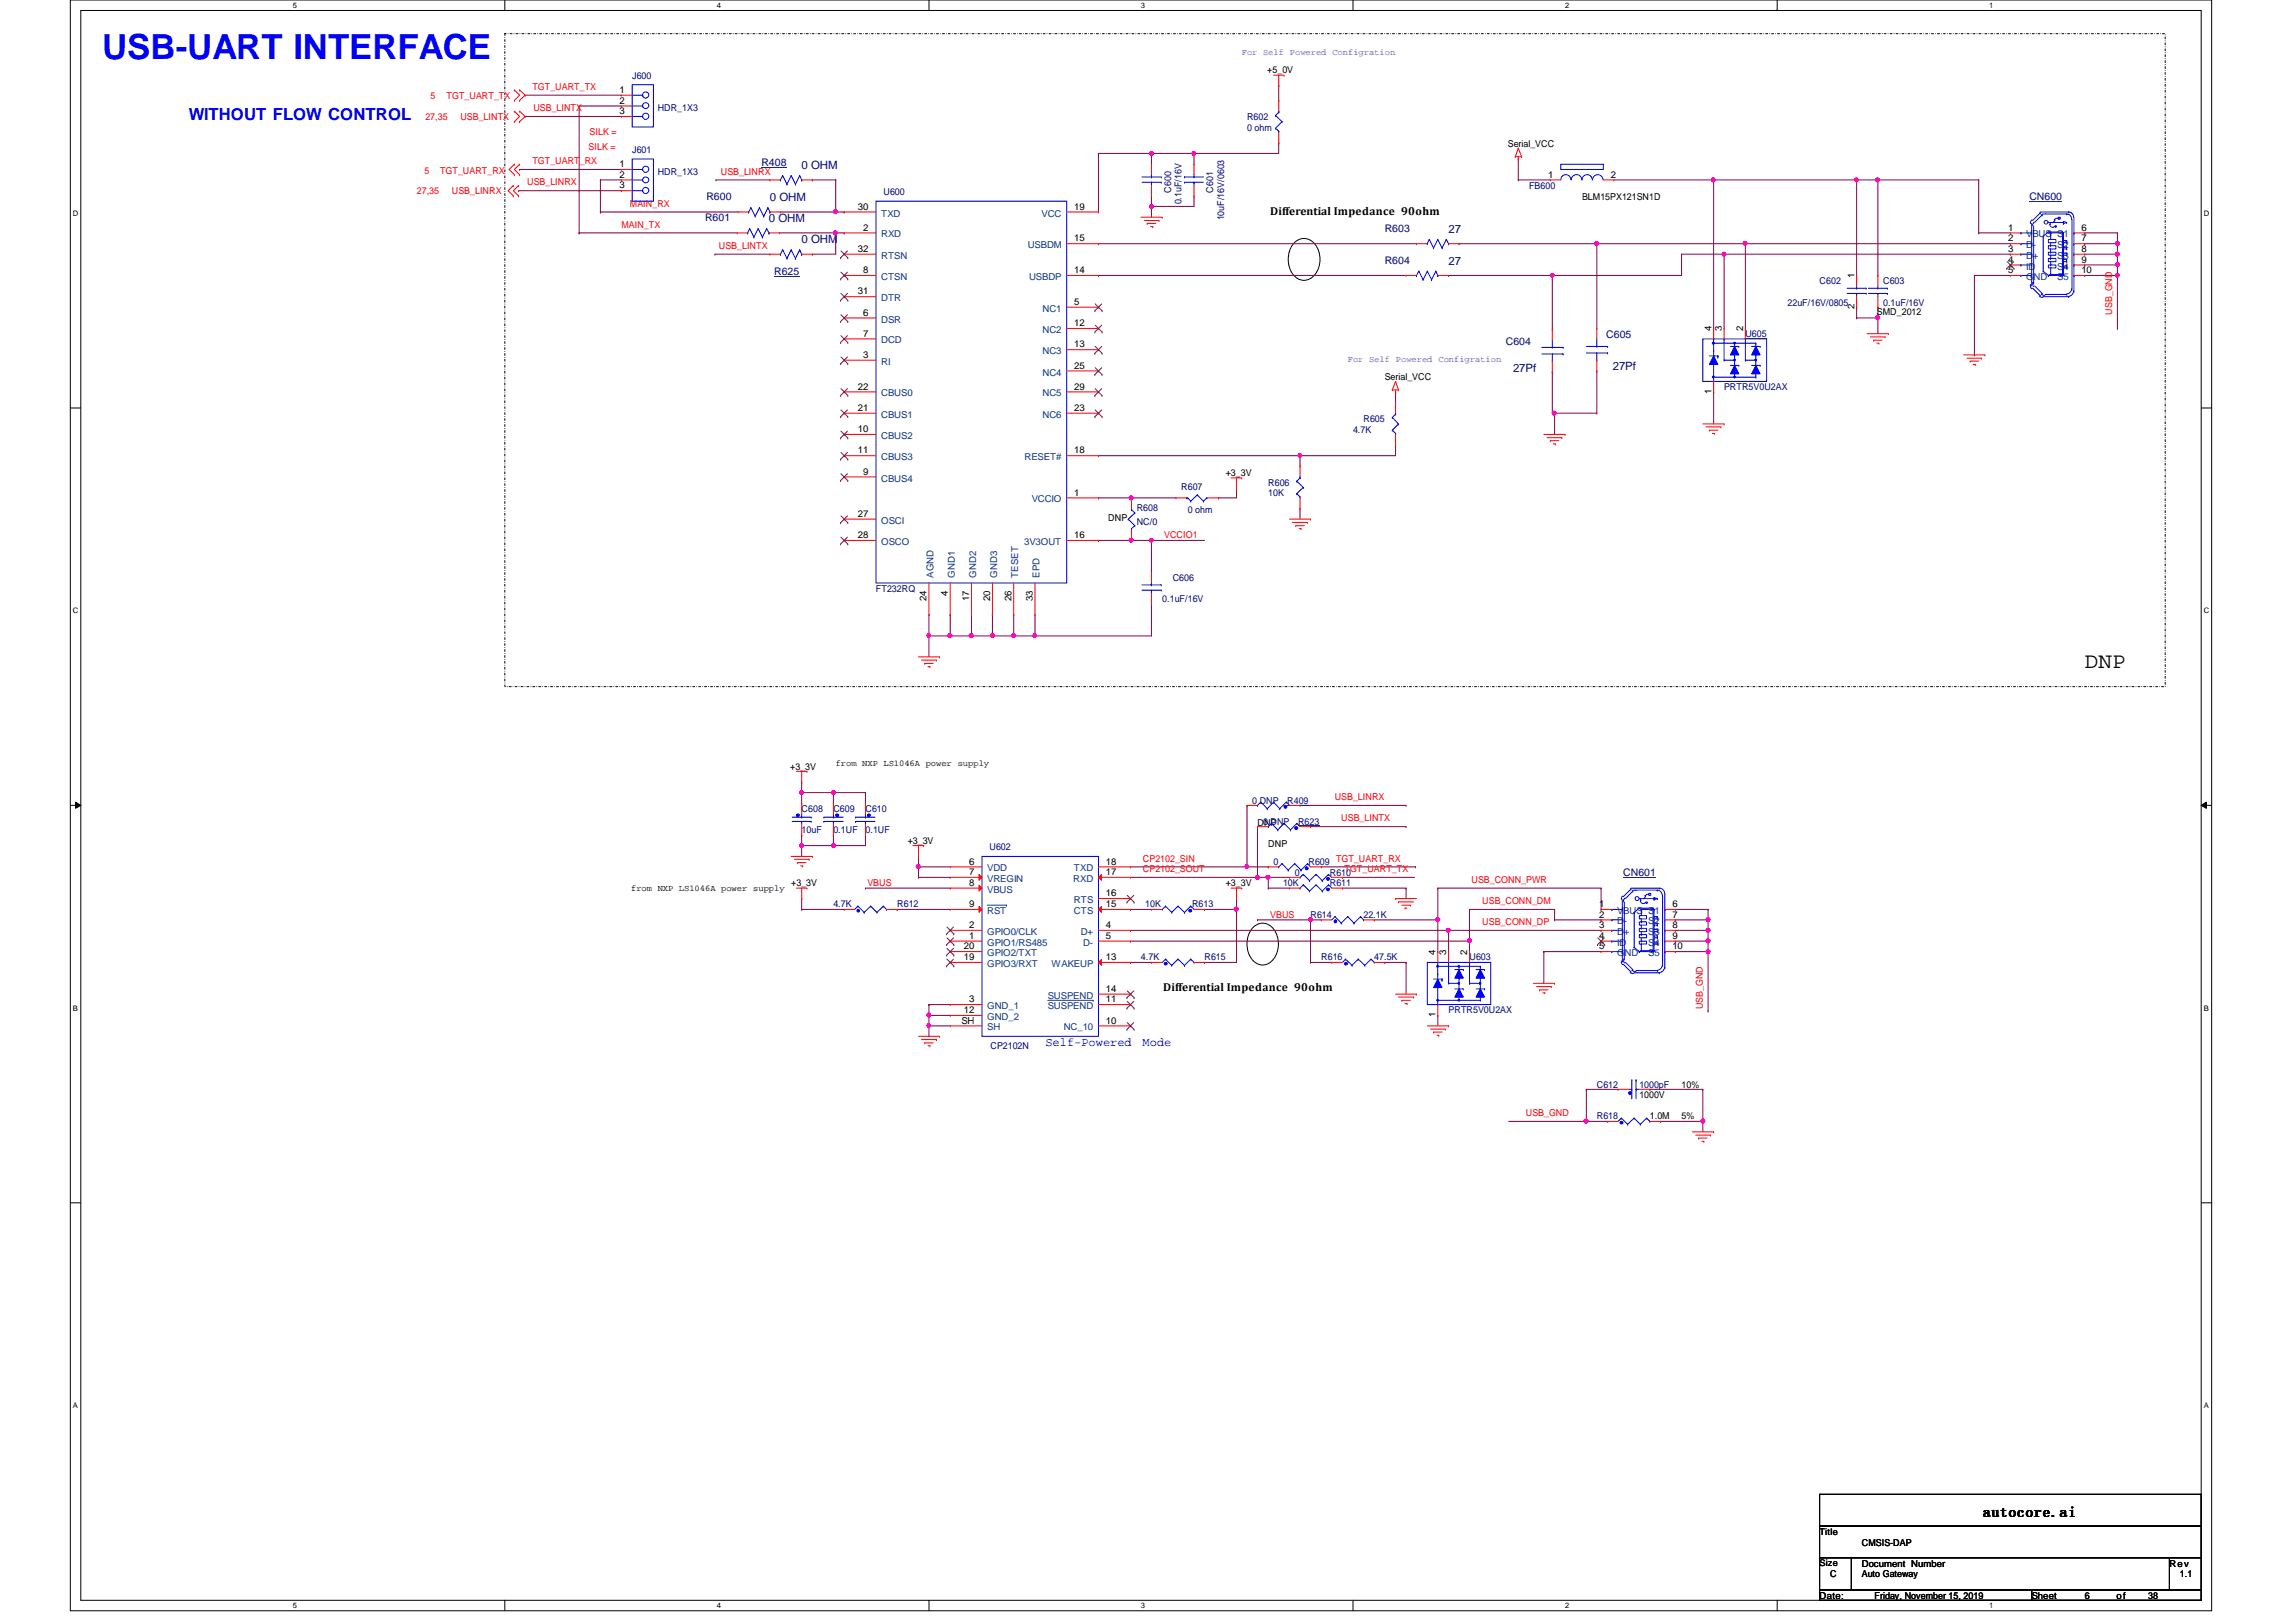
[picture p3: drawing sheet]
<svg xmlns="http://www.w3.org/2000/svg" width="297mm" height="210mm" viewBox="0 0 297 210" stroke-linecap="round" stroke-linejoin="round" font-family="sans-serif">
<defs><g id="words">
<text font-size="4.5" fill="#00f" x="13.2" y="7.6">USB-UART INTERFACE</text>
<text font-size="2.9" x="269.7" y="86.5">DNP</text>
<text font-size="2.2" fill="#00f" x="24.4" y="15.6">WITHOUT FLOW CONTROL</text>
<text font-size="1.9" x="256.6" y="196.3">autocore.ai</text>
<g font-size="1.6" fill="#00f">
<text x="135.3" y="135.3">Self-Powered</text>
<text x="147.8" y="135.3">Mode</text>
</g>
<g font-size="1.5" fill="#000080">
<text x="103.7" y="21.9">0 OHM</text>
<text x="99.5" y="28.8">0 OHM</text>
<text x="99.6" y="26">0 OHM</text>
<text x="103.7" y="31.5">0 OHM</text>
<text x="187.4" y="30.1">27</text>
<text x="187.4" y="34.2">27</text>
<text x="208.7" y="47.8">27Pf</text>
<text x="195.7" y="48.1">27Pf</text>
</g>
<g font-size="1.5">
<text x="164.3" y="27.9">Differential Impedance 90ohm</text>
<text x="150.5" y="128.3">Differential Impedance 90ohm</text>
</g>
<g font-size="1.4" fill="#000080">
<text x="98.5" y="21.5">R408</text>
<text x="91.2" y="28.7">R601</text>
<text x="91.4" y="25.9">R600</text>
<text x="262.5" y="25.9">CN600</text>
<text x="100.2" y="35.6">R625</text>
<text x="179.2" y="30">R603</text>
<text x="179.2" y="34.1">R604</text>
<text x="194.8" y="44.7">C604</text>
<text x="207.8" y="43.7">C605</text>
<text x="210" y="113.4">CN601</text>
</g>
<g font-size="1.2" fill="#f00">
<text x="68.9" y="11.6">TGT_UART_TX</text>
<text x="55" y="15.5">27,35</text>
<text x="55.7" y="12.8">5</text>
<text x="57.8" y="12.8">TGT_UART_TX</text>
<text x="59.6" y="15.5">USB_LINTX</text>
<text x="69" y="14.4">USB_LINTX</text>
<text x="76.3" y="17.4">SILK =</text>
<text x="54.9" y="22.5">5</text>
<text x="56.9" y="22.5">TGT_UART_RX</text>
<text x="68.9" y="21.3">TGT_UART_RX</text>
<text x="76.2" y="19.4">SILK =</text>
<text x="93.3" y="22.6">USB_LINRX</text>
<text x="53.9" y="25.1">27,35</text>
<text x="58.5" y="25.1">USB_LINRX</text>
<text x="68.2" y="24">USB_LINRX</text>
<text x="80.4" y="29.5">MAIN_TX</text>
<text x="81.5" y="26.8">MAIN_RX</text>
<text x="93" y="32.2">USB_LINTX</text>
<text x="273.3" y="40.7" transform="rotate(-90 273.3 40.7)">USB_GND</text>
<text x="150.6" y="69.7">VCCIO1</text>
<text x="172.7" y="103.5">USB_LINRX</text>
<text x="173.5" y="106.3">USB_LINTX</text>
<text x="147.9" y="111.5">CP2102_SIN</text>
<text x="147.9" y="112.9">CP2102_SOUT</text>
<text x="172.8" y="111.5">TGT_UART_RX</text>
<text x="173.9" y="112.9">TGT_UART_TX</text>
<text x="112.2" y="114.7">VBUS</text>
<text x="164.3" y="118.8">VBUS</text>
<text x="190.4" y="114.3">USB_CONN_PWR</text>
<text x="191.8" y="119.7">USB_CONN_DP</text>
<text x="191.8" y="117">USB_CONN_DM</text>
<text x="220.3" y="130.6" transform="rotate(-90 220.3 130.6)">USB_GND</text>
<text x="197.4" y="144.4">USB_GND</text>
</g>
<g font-size="1.2" fill="#000080">
<text x="81.8" y="10.2">J600</text>
<text x="85.1" y="14.3">HDR_1X3</text>
<text x="161.3" y="15.5">R602</text>
<text x="161.3" y="16.9">0 ohm</text>
<text x="81.8" y="19.8">J601</text>
<text x="85.1" y="22.6">HDR_1X3</text>
<text x="114.3" y="25.3">U600</text>
<text x="151.5" y="24.9" transform="rotate(-90 151.5 24.9)">C600</text>
<text x="152.9" y="26.5" transform="rotate(-90 152.9 26.5)">0.1uF/16V</text>
<text x="157" y="24.9" transform="rotate(-90 157 24.9)">C601</text>
<text x="158.4" y="28.5" transform="rotate(-90 158.4 28.5)">10uF/16V/0603</text>
<text x="197.8" y="24.4">FB600</text>
<text x="231.3" y="39.5">22uF/16V/0805</text>
<text x="235.4" y="36.8">C602</text>
<text x="243.6" y="36.8">C603</text>
<text x="243.6" y="39.5">0.1uF/16V</text>
<text x="225.8" y="43.6">U605</text>
<text x="223.1" y="50.5">PRTR5V0U2AX</text>
<text x="175" y="56">4.7K</text>
<text x="176.4" y="54.6">R605</text>
<text x="152.8" y="63.4">R607</text>
<text x="164.1" y="62.9">R606</text>
<text x="164.1" y="64.2">10K</text>
<text x="147.1" y="66.1">R608</text>
<text x="147.1" y="67.9">NC/0</text>
<text x="153.7" y="66.4">0 ohm</text>
<text x="113.3" y="76.6">FT232RQ</text>
<text x="150.4" y="77.9">0.1uF/16V</text>
<text x="151.7" y="75.2">C606</text>
<text x="103.7" y="105.1">C608</text>
<text x="103.7" y="107.8">10uF</text>
<text x="107.8" y="105.1">C609</text>
<text x="107.8" y="107.8">0.1UF</text>
<text x="112" y="105.1">C610</text>
<text x="112" y="107.8">0.1UF</text>
<text x="162" y="104">0 DNP</text>
<text x="163.4" y="106.7">0 DNP</text>
<text x="166.5" y="104">R409</text>
<text x="167.9" y="106.7">R623</text>
<text x="128" y="110">U602</text>
<text x="164.8" y="112">0</text>
<text x="167.5" y="113.3">0</text>
<text x="169.3" y="112">R609</text>
<text x="172" y="113.3">R610</text>
<text x="107.8" y="117.4">4.7K</text>
<text x="116.1" y="117.4">R612</text>
<text x="148.2" y="117.4">10K</text>
<text x="154.2" y="117.4">R613</text>
<text x="166" y="114.7">10K</text>
<text x="169.5" y="118.8">R614</text>
<text x="172" y="114.7">R611</text>
<text x="176.4" y="118.8">22.1K</text>
<text x="147.6" y="124.3">4.7K</text>
<text x="155.8" y="124.3">R615</text>
<text x="170.9" y="124.3">R616</text>
<text x="177.8" y="124.3">47.5K</text>
<text x="190.1" y="124.3">U603</text>
<text x="187.4" y="131.1">PRTR5V0U2AX</text>
<text x="128.1" y="135.8">CP2102N</text>
<text x="206.6" y="140.8">C612</text>
<text x="212.1" y="140.8">1000pF</text>
<text x="206.6" y="144.9">R618</text>
</g>
<g font-size="1.2">
<text x="164" y="9.5">+5_0V</text>
<text x="80.1" y="12">1</text>
<text x="80.1" y="13.4">2</text>
<text x="80.1" y="14.8">3</text>
<text x="80.1" y="21.6">1</text>
<text x="80.1" y="23">2</text>
<text x="195.1" y="19">Serial_VCC</text>
<text x="200.3" y="23">1</text>
<text x="208.4" y="23">2</text>
<text x="80.1" y="24.4">3</text>
<text x="111" y="27.1">30</text>
<text x="111.7" y="29.8">2</text>
<text x="139" y="27.1">19</text>
<text x="204.7" y="25.8">BLM15PX121SN1D</text>
<text x="259.8" y="29.8">1</text>
<text x="269.3" y="29.8">6</text>
<text x="111" y="32.6">32</text>
<text x="111.7" y="35.3">8</text>
<text x="139" y="35.3">14</text>
<text x="139" y="31.2">15</text>
<text x="259.8" y="31.2">2</text>
<text x="259.8" y="32.6">3</text>
<text x="259.8" y="34">4</text>
<text x="259.8" y="35.3">5</text>
<text x="269.3" y="31.2">7</text>
<text x="269.3" y="32.6">8</text>
<text x="269.3" y="34">9</text>
<text x="269.3" y="35.3">10</text>
<text x="111" y="38.1">31</text>
<text x="111.7" y="40.9">6</text>
<text x="139" y="39.5">5</text>
<text x="239.9" y="40" transform="rotate(-90 239.9 40)">2</text>
<text x="239.9" y="36" transform="rotate(-90 239.9 36)">1</text>
<text x="242.8" y="40.8">SMD_2012</text>
<text x="111.7" y="43.6">7</text>
<text x="111.7" y="46.3">3</text>
<text x="139" y="42.2">12</text>
<text x="139" y="45">13</text>
<text x="139" y="47.7">25</text>
<text x="221.4" y="42.9" transform="rotate(-90 221.4 42.9)">4</text>
<text x="222.8" y="42.9" transform="rotate(-90 222.8 42.9)">3</text>
<text x="225.5" y="42.9" transform="rotate(-90 225.5 42.9)">2</text>
<text x="111" y="53.2">21</text>
<text x="111" y="50.4">22</text>
<text x="139" y="50.4">29</text>
<text x="139" y="53.2">23</text>
<text x="179.2" y="49.1">Serial_VCC</text>
<text x="221.4" y="51" transform="rotate(-90 221.4 51)">1</text>
<text x="111" y="55.9">10</text>
<text x="111" y="58.7">11</text>
<text x="139" y="58.7">18</text>
<text x="111.7" y="61.4">9</text>
<text x="139" y="64.1">1</text>
<text x="158.6" y="61.6">+3_3V</text>
<text x="111" y="66.9">27</text>
<text x="111" y="69.6">28</text>
<text x="139" y="69.6">16</text>
<text x="143.4" y="67.4">DNP</text>
<text x="119.9" y="77.8" transform="rotate(-90 119.9 77.8)">24</text>
<text x="122.6" y="77.1" transform="rotate(-90 122.6 77.1)">4</text>
<text x="125.4" y="77.8" transform="rotate(-90 125.4 77.8)">17</text>
<text x="128.1" y="77.8" transform="rotate(-90 128.1 77.8)">20</text>
<text x="130.8" y="77.8" transform="rotate(-90 130.8 77.8)">26</text>
<text x="133.6" y="77.8" transform="rotate(-90 133.6 77.8)">33</text>
<text x="102.2" y="99.6">+3_3V</text>
<text x="162.7" y="106.9">DNP</text>
<text x="117.4" y="109.2">+3_3V</text>
<text x="125.4" y="111.9">6</text>
<text x="125.4" y="113.2">7</text>
<text x="143.1" y="113.2">17</text>
<text x="143.1" y="111.9">18</text>
<text x="164.1" y="109.6">DNP</text>
<text x="102.4" y="114.7">+3_3V</text>
<text x="125.4" y="114.6">8</text>
<text x="125.4" y="117.4">9</text>
<text x="143.1" y="117.4">15</text>
<text x="143.1" y="116">16</text>
<text x="158.6" y="114.7">+3_3V</text>
<text x="206.9" y="117.4">1</text>
<text x="206.9" y="118.7">2</text>
<text x="216.4" y="117.4">6</text>
<text x="216.4" y="118.7">7</text>
<text x="124.7" y="124.2">19</text>
<text x="124.7" y="122.9">20</text>
<text x="125.4" y="121.5">1</text>
<text x="125.4" y="120.1">2</text>
<text x="143.1" y="120.1">4</text>
<text x="143.1" y="121.5">5</text>
<text x="143.1" y="124.2">13</text>
<text x="185.7" y="123.6" transform="rotate(-90 185.7 123.6)">4</text>
<text x="187.1" y="123.6" transform="rotate(-90 187.1 123.6)">3</text>
<text x="189.8" y="123.6" transform="rotate(-90 189.8 123.6)">2</text>
<text x="206.9" y="120.1">3</text>
<text x="206.9" y="121.5">4</text>
<text x="206.9" y="122.9">5</text>
<text x="216.4" y="120.1">8</text>
<text x="216.4" y="121.5">9</text>
<text x="216.4" y="122.9">10</text>
<text x="124.7" y="131.1">12</text>
<text x="125.4" y="129.7">3</text>
<text x="143.1" y="129.7">11</text>
<text x="143.1" y="128.4">14</text>
<text x="185.7" y="131.7" transform="rotate(-90 185.7 131.7)">1</text>
<text x="124.4" y="132.5">SH</text>
<text x="143.1" y="132.5">10</text>
<text x="212.1" y="142.1">1000V</text>
<text x="217.5" y="140.8">10%</text>
<text x="213.4" y="144.9">1.0M</text>
<text x="217.5" y="144.9">5%</text>
<text x="235.4" y="198.6">Title</text>
<text x="235.4" y="202.7">Size</text>
<text x="240.9" y="202.7">Document Number</text>
<text x="240.9" y="200">CMSIS-DAP</text>
<text x="280.7" y="202.7">Rev</text>
<text x="235.4" y="206.9">Date:</text>
<text x="236.8" y="204.1">C</text>
<text x="240.9" y="204.1">Auto Gateway</text>
<text x="242.5" y="206.9">Friday, November 15, 2019</text>
<text x="262.8" y="206.9">Sheet</text>
<text x="269.7" y="206.9">6</text>
<text x="273.8" y="206.9">of</text>
<text x="277.9" y="206.9">38</text>
<text x="282" y="204.1">1.1</text>
</g>
<g font-size="1.2" fill="#004080">
<text x="114" y="28">TXD</text>
<text x="134.7" y="28">VCC</text>
<text x="114" y="30.7">RXD</text>
<text x="114" y="33.5">RTSN</text>
<text x="133" y="32.1">USBDM</text>
<text x="262.1" y="30.7">VBUS S1</text>
<text x="262.1" y="32.1">D-</text>
<text x="262.1" y="33.5">D+</text>
<text x="262.1" y="34.9">ID</text>
<text x="266.1" y="32.1">S2</text>
<text x="266.1" y="33.5">S3</text>
<text x="266.1" y="34.9">S4</text>
<text x="114" y="36.2">CTSN</text>
<text x="114" y="39">DTR</text>
<text x="114" y="41.7">DSR</text>
<text x="133.1" y="36.2">USBDP</text>
<text x="134.9" y="40.3">NC1</text>
<text x="262.1" y="36.2">GND</text>
<text x="266.1" y="36.2">S5</text>
<text x="114" y="44.4">DCD</text>
<text x="114" y="47.2">RI</text>
<text x="134.9" y="43.1">NC2</text>
<text x="134.9" y="45.8">NC3</text>
<text x="114" y="51.3">CBUS0</text>
<text x="134.9" y="48.6">NC4</text>
<text x="134.9" y="51.3">NC5</text>
<text x="114" y="56.8">CBUS2</text>
<text x="114" y="54.1">CBUS1</text>
<text x="114" y="59.6">CBUS3</text>
<text x="132.5" y="59.6">RESET#</text>
<text x="134.9" y="54.1">NC6</text>
<text x="114" y="62.3">CBUS4</text>
<text x="133.5" y="65">VCCIO</text>
<text x="114" y="67.8">OSCI</text>
<text x="114" y="70.5">OSCO</text>
<text x="132.5" y="70.5">3V3OUT</text>
<text x="120.8" y="74.8" transform="rotate(-90 120.8 74.8)">AGND</text>
<text x="123.5" y="74.8" transform="rotate(-90 123.5 74.8)">GND1</text>
<text x="126.3" y="74.8" transform="rotate(-90 126.3 74.8)">GND2</text>
<text x="129" y="74.8" transform="rotate(-90 129 74.8)">GND3</text>
<text x="131.7" y="74.8" transform="rotate(-90 131.7 74.8)">TESET</text>
<text x="134.5" y="74.8" transform="rotate(-90 134.5 74.8)">EPD</text>
<text x="127.7" y="112.8">VDD</text>
<text x="138.9" y="112.8">TXD</text>
<text x="127.7" y="114.1">VREGIN</text>
<text x="127.7" y="115.5">VBUS</text>
<text x="127.7" y="118.3">RST</text>
<text x="138.9" y="114.1">RXD</text>
<text x="138.9" y="118.3">CTS</text>
<text x="138.9" y="116.9">RTS</text>
<text x="209.2" y="118.3">VBUS S1</text>
<text x="209.2" y="119.6">D-</text>
<text x="213.2" y="119.6">S2</text>
<text x="127.7" y="122.4">GPIO1/RS485</text>
<text x="127.7" y="121">GPIO0/CLK</text>
<text x="127.7" y="125.1">GPIO3/RXT</text>
<text x="127.7" y="123.7">GPIO2/TXT</text>
<text x="136.1" y="125.1">WAKEUP</text>
<text x="139.8" y="121">D+</text>
<text x="140.1" y="122.4">D-</text>
<text x="209.2" y="121">D+</text>
<text x="209.2" y="122.4">ID</text>
<text x="209.2" y="123.7">GND</text>
<text x="213.2" y="121">S3</text>
<text x="213.2" y="122.4">S4</text>
<text x="213.2" y="123.7">S5</text>
<text x="127.7" y="130.6">GND_1</text>
<text x="127.7" y="132">GND_2</text>
<text x="135.5" y="130.6">SUSPEND</text>
<text x="135.5" y="129.2">SUSPEND</text>
<text x="127.7" y="133.3">SH</text>
<text x="137.6" y="133.3">NC_10</text>
</g>
<g font-size="1.1" fill="#8000ff">
<text x="160.7" y="7.1">For Self Powered Configration</text>
<text x="174.4" y="46.9">For Self Powered Configration</text>
</g>
<g font-size="1.1">
<text x="108.1" y="99.1">from NXP LS1046A power supply</text>
<text x="81.7" y="115.4">from NXP LS1046A power supply</text>
</g>
<g font-size="1">
<text x="37.9" y="1">5</text>
<text x="92.7" y="1">4</text>
<text x="147.6" y="1">3</text>
<text x="202.5" y="1">2</text>
<text x="257.3" y="1">1</text>
<text x="9.4" y="27.9">D</text>
<text x="285.1" y="27.9">D</text>
<text x="9.4" y="79.4">C</text>
<text x="285.1" y="79.4">C</text>
<text x="9.4" y="130.8">B</text>
<text x="285.1" y="130.8">B</text>
<text x="9.4" y="182.2">A</text>
<text x="285.1" y="182.2">A</text>
<text x="37.9" y="208.1">5</text>
<text x="92.7" y="208.1">4</text>
<text x="147.6" y="208.1">3</text>
<text x="202.5" y="208.1">2</text>
<text x="257.3" y="208.1">1</text>
</g>
</g></defs>
<path d="M9.1 0h277v208.4h-277zM10.5 1.4h274.3v205.7h-274.3z" fill="none" stroke="#000" stroke-width=".13"/>
<g fill="#fff">
<path d="M37.9 .1h.5v1.1h-.5z"/>
<path d="M37.9 207.2h.5v1.1h-.5z"/>
</g>
<path d="M65.3 0v1.4M65.3 207.1v1.3" fill="none" stroke="#000" stroke-width=".13"/>
<g fill="#fff">
<path d="M92.7 .1h.6v1.1h-.6z"/>
<path d="M92.7 207.2h.6v1.1h-.6z"/>
</g>
<path d="M120.2 0v1.4M120.2 207.1v1.3" fill="none" stroke="#000" stroke-width=".13"/>
<g fill="#fff">
<path d="M147.6 .1h.6v1.1h-.6z"/>
<path d="M147.6 207.2h.6v1.1h-.6z"/>
</g>
<path d="M175 0v1.4M175 207.1v1.3" fill="none" stroke="#000" stroke-width=".13"/>
<g fill="#fff">
<path d="M202.5 .1h.5v1.1h-.5z"/>
<path d="M202.5 207.2h.5v1.1h-.5z"/>
</g>
<path d="M229.9 0v1.4M229.9 207.1v1.3" fill="none" stroke="#000" stroke-width=".13"/>
<g fill="#fff">
<path d="M257.3 .1h.6v1.1h-.6z"/>
<path d="M257.3 207.2h.6v1.1h-.6z"/>
<path d="M9.4 27.1h.8v1.1h-.8z"/>
<path d="M285.1 27.1h.7v1.1h-.7z"/>
<path d="M9.4 78.5h.8v1.1h-.8z"/>
<path d="M285.1 78.5h.7v1.1h-.7z"/>
</g>
<path d="M9.1 52.8h1.4M284.8 52.8h1.3" fill="none" stroke="#000" stroke-width=".13"/>
<g fill="#fff">
<path d="M9.4 129.9h.7v1.1h-.7z"/>
<path d="M285.1 129.9h.6v1.1h-.6z"/>
</g>
<path d="M9.1 104.2h1.4M9.8 103.8l.7 .4-.7 .4zM284.8 104.2l.7-.4v.8zM284.8 104.2h1.3" fill="none" stroke="#000" stroke-width=".13"/>
<path d="M9.8 103.8l.7 .4-.7 .4zM284.8 104.2l.7-.4v.8z" fill="#000"/>
<g fill="#fff">
<path d="M9.4 181.4h.7v1.1h-.7z"/>
<path d="M285.1 181.4h.6v1.1h-.6z"/>
</g>
<path d="M167.4 31.4a1.85 1.85 0 0 1 3.2 1 2.95 2.95 0 0 1-1.4 3.8 1.93 1.93 0 0 1-2.3-1.4 3.4 3.4 0 0 1 .5-3.4zM162.1 120.1a1.72 1.72 0 0 1 2.8 .4 3.2 3.2 0 0 1-.7 4.1 1.72 1.72 0 0 1-2.4-.7 3.4 3.4 0 0 1 .3-3.8zM9.1 155.7h1.4M284.8 155.7h1.3" fill="none" stroke="#000" stroke-width=".13"/>
<path d="M65.3 4.4h214.8v84.5h-214.8z" fill="none" stroke="#000" stroke-width=".13" stroke-dasharray=".3 .3 0 .3"/>
<path d="M186 114.9h21.1M207.1 114.9h.1M146.3 120.4h.1M146.3 120.4h60.8M186 131.4h.1M186 131.4v1.4M187.4 120.4h.1M187.4 120.4v2.7M190.1 121.8h.1M190.1 121.8v1.3M207.1 120.4h.1" fill="none" stroke="#800040" stroke-width=".13"/>
<circle cx="187.4" cy="120.4" r=".26" fill="#f0f"/>
<circle cx="187.4" cy="120.4" r=".26" fill="none" stroke="#f0f" stroke-width=".13"/>
<path d="M146.3 121.8h.1M146.3 121.8h43.8" fill="none" stroke="#800040" stroke-width=".13"/>
<circle cx="190.1" cy="121.8" r=".26" fill="#f0f"/>
<circle cx="190.1" cy="121.8" r=".26" fill="none" stroke="#f0f" stroke-width=".13"/>
<path d="M162.7 119h.1M162.7 119h6.8M186 114.9h.1M186 114.9v4.1M190.1 117.7h.1M190.1 117.7v4.1M190.1 117.7h11M199.7 123.1h.1M199.7 123.1v4.2" fill="none" stroke="#800040" stroke-width=".13"/>
<circle cx="169.5" cy="119" r=".26" fill="#f0f"/>
<circle cx="169.5" cy="119" r=".26" fill="none" stroke="#f0f" stroke-width=".13"/>
<path d="M103.7 116.3h.1M103.7 117.7h.1M103.7 116.3v1.4M103.7 117.7h5.5M116.1 117.7h.1M116.1 117.7h6.8M118.8 110.8h.1M118.8 112.2h.1M118.8 110.8v1.4M118.8 112.2h4.1" fill="none" stroke="#800040" stroke-width=".13"/>
<circle cx="118.8" cy="112.1" r=".26" fill="#f0f"/>
<circle cx="118.8" cy="112.1" r=".26" fill="none" stroke="#f0f" stroke-width=".13"/>
<path d="M112 114.9h.1M112 114.9h10.9M118.8 112.2h.1M118.8 113.5h.1M118.8 112.2v1.3M118.8 113.5h4.1M146.3 112.2h15M161.3 112.2h.1M120.2 130h.1M120.2 130v1.4" fill="none" stroke="#800040" stroke-width=".13"/>
<path d="M161.1 112l.2-.1 .2 .1v.3l-.2 .1-.2-.1z" fill-rule="evenodd" fill="#f0f"/>
<path d="M161.1 112l.2-.1 .2 .1v.3l-.2 .1-.2-.1z" fill="none" stroke="#f0f" stroke-width=".13"/>
<path d="M164.1 113.5h.1M164.1 113.5h2.7" fill="none" stroke="#800040" stroke-width=".13"/>
<circle cx="164" cy="113.5" r=".26" fill="#f0f"/>
<circle cx="164" cy="113.5" r=".26" fill="none" stroke="#f0f" stroke-width=".13"/>
<path d="M120.2 130h.1M120.2 131.4h.1M120.2 130h2.7M120.2 131.4h2.7M120.2 131.4v1.4" fill="none" stroke="#800040" stroke-width=".13"/>
<path d="M120 132.5h.1l.3 .1-.1 .3-.2 .1-.1-.1z" fill-rule="evenodd" fill="#f0f"/>
<path d="M120 132.5h.1l.3 .1-.1 .3-.2 .1-.1-.1z" fill="none" stroke="#f0f" stroke-width=".13"/>
<path d="M120 131.2l.1-.1 .3 .1-.1 .3-.2 .1-.1-.1z" fill-rule="evenodd" fill="#f0f"/>
<path d="M120 131.2l.1-.1 .3 .1-.1 .3-.2 .1-.1-.1z" fill="none" stroke="#f0f" stroke-width=".13"/>
<path d="M103.7 101.2h.1M103.7 102.6h.1M103.7 101.2v2.8M103.7 102.6h4.1M170.9 112.2h12.2M173.7 113.5h.1M173.7 113.5h9.3M183.1 112.2h.1M120.2 132.8h.1M120.2 132.8h2.7M120.2 132.8v1.3" fill="none" stroke="#800040" stroke-width=".13"/>
<circle cx="103.7" cy="102.6" r=".26" fill="#f0f"/>
<circle cx="103.7" cy="102.6" r=".26" fill="none" stroke="#f0f" stroke-width=".13"/>
<path d="M107.8 102.6h.1M107.8 102.6v1.4M107.8 102.6h4.2" fill="none" stroke="#800040" stroke-width=".13"/>
<circle cx="107.8" cy="102.6" r=".26" fill="#f0f"/>
<circle cx="107.8" cy="102.6" r=".26" fill="none" stroke="#f0f" stroke-width=".13"/>
<path d="M103.7 108.1h.1M103.7 108.1v1.3M107.8 108.1h.1M107.8 108.1v1.3M112 102.6h.1M112 102.6v1.4" fill="none" stroke="#800040" stroke-width=".13"/>
<circle cx="107.8" cy="109.4" r=".26" fill="#f0f"/>
<circle cx="107.8" cy="109.4" r=".26" fill="none" stroke="#f0f" stroke-width=".13"/>
<path d="M103.7 109.4h.1M103.7 109.4h4.1M103.7 109.4v1.4M112 108.1h.1M112 108.1v1.3" fill="none" stroke="#800040" stroke-width=".13"/>
<circle cx="103.7" cy="109.4" r=".26" fill="#f0f"/>
<circle cx="103.7" cy="109.4" r=".26" fill="none" stroke="#f0f" stroke-width=".13"/>
<path d="M107.8 109.4h.1M107.8 109.4h4.2M177.8 119h.1M177.8 119h8.2" fill="none" stroke="#800040" stroke-width=".13"/>
<circle cx="186" cy="119" r=".26" fill="#f0f"/>
<circle cx="186" cy="119" r=".26" fill="none" stroke="#f0f" stroke-width=".13"/>
<g fill="none" stroke="#800040" stroke-width=".13">
<path d="M146.3 113.5h16.4M160 116.3h.1M160 116.3v1.4M162.7 113.5h.1M164.1 114.9h.1M164.1 113.5h.1M164.1 114.9h2.7M164.1 113.5v1.4M169.5 119h.1M169.5 119v5.5M169.5 119h1.4M186 119h.1"/>
<path d="M186 119v4.1M146.3 124.5h.1M146.3 124.5h2.7M155.8 124.5h.1M155.8 124.5h4.2M169.5 124.5h.1M169.5 124.5h2.8M179.2 124.5h.1M179.2 124.5h2.7M181.9 124.5h.1M181.9 124.5v4.2"/>
</g>
<circle cx="162.7" cy="113.5" r=".26" fill="#f0f"/>
<circle cx="162.7" cy="113.5" r=".26" fill="none" stroke="#f0f" stroke-width=".13"/>
<path d="M155.8 117.7h.1M155.8 117.7h4.2M160 117.7h.1M160 117.7v6.8M173.7 114.9h.1M173.7 114.9h8.2M181.9 114.9h.1M181.9 114.9v1.4" fill="none" stroke="#800040" stroke-width=".13"/>
<circle cx="159.9" cy="117.6" r=".26" fill="#f0f"/>
<circle cx="159.9" cy="117.6" r=".26" fill="none" stroke="#f0f" stroke-width=".13"/>
<path d="M146.3 117.7h.1M146.3 117.7h2.7M205.2 141h.1M205.2 141h4.1M205.2 141v4.1" fill="none" stroke="#800040" stroke-width=".13"/>
<circle cx="205.2" cy="145.1" r=".26" fill="#f0f"/>
<circle cx="205.2" cy="145.1" r=".26" fill="none" stroke="#f0f" stroke-width=".13"/>
<path d="M195.2 145.1h10M205.2 145.1h.1M213.4 141h.1M213.4 141h6.9M214.8 145.1h.1M220.3 141h.1M220.3 141v4.1h-5.5" fill="none" stroke="#800040" stroke-width=".13"/>
<circle cx="220.3" cy="145.1" r=".26" fill="#f0f"/>
<circle cx="220.3" cy="145.1" r=".26" fill="none" stroke="#f0f" stroke-width=".13"/>
<path d="M128.4 82.3h.1M128.4 82.3h2.7M220.3 145.1h.1M220.3 145.1v1.4" fill="none" stroke="#800040" stroke-width=".13"/>
<circle cx="128.4" cy="82.3" r=".26" fill="#f0f"/>
<circle cx="128.4" cy="82.3" r=".26" fill="none" stroke="#f0f" stroke-width=".13"/>
<path d="M128.4 79.5h.1M128.4 79.5v2.8M131.1 82.3h.1M131.1 82.3h2.8" fill="none" stroke="#800040" stroke-width=".13"/>
<circle cx="131.1" cy="82.3" r=".26" fill="#f0f"/>
<circle cx="131.1" cy="82.3" r=".26" fill="none" stroke="#f0f" stroke-width=".13"/>
<path d="M131.1 79.5h.1M131.1 79.5v2.8M120.2 82.3h.1M120.2 82.3v2.7" fill="none" stroke="#800040" stroke-width=".13"/>
<path d="M120 82.1l.1-.1 .3 .1-.1 .3-.2 .1-.1-.1z" fill-rule="evenodd" fill="#f0f"/>
<path d="M120 82.1l.1-.1 .3 .1-.1 .3-.2 .1-.1-.1z" fill="none" stroke="#f0f" stroke-width=".13"/>
<path d="M256 30.1h.1M256 30.1h4.1M122.9 79.5h.1M122.9 79.5v2.8M133.9 79.5h.1M133.9 79.5v2.8M120.2 82.3h.1M120.2 82.3h5.5M122.9 82.3h.1" fill="none" stroke="#800040" stroke-width=".13"/>
<circle cx="122.9" cy="82.3" r=".26" fill="#f0f"/>
<circle cx="122.9" cy="82.3" r=".26" fill="none" stroke="#f0f" stroke-width=".13"/>
<path d="M125.7 79.5h.1M125.7 79.5v2.8M125.7 82.3h.1M125.7 82.3h2.7" fill="none" stroke="#800040" stroke-width=".13"/>
<circle cx="125.6" cy="82.3" r=".26" fill="#f0f"/>
<circle cx="125.6" cy="82.3" r=".26" fill="none" stroke="#f0f" stroke-width=".13"/>
<path d="M255.4 35.6h.1M255.4 35.6h4.7M269.7 35.6h.1M269.7 31.5h.1M269.7 35.6h4.2M269.7 31.5h4.2M273.9 31.5h.1M273.9 31.5v1.4" fill="none" stroke="#800040" stroke-width=".13"/>
<circle cx="273.9" cy="31.5" r=".26" fill="#f0f"/>
<circle cx="273.9" cy="31.5" r=".26" fill="none" stroke="#f0f" stroke-width=".13"/>
<path d="M269.7 30.1h.1M269.7 34.3h.1M269.7 30.1h4.2M269.7 34.3h4.2M273.9 30.1h.1M273.9 30.1v1.4" fill="none" stroke="#800040" stroke-width=".13"/>
<circle cx="273.9" cy="34.2" r=".26" fill="#f0f"/>
<circle cx="273.9" cy="34.2" r=".26" fill="none" stroke="#f0f" stroke-width=".13"/>
<path d="M269.7 32.9h.1M269.7 32.9h4.2M273.9 32.9h.1M273.9 32.9v1.4" fill="none" stroke="#800040" stroke-width=".13"/>
<circle cx="273.9" cy="32.9" r=".26" fill="#f0f"/>
<circle cx="273.9" cy="32.9" r=".26" fill="none" stroke="#f0f" stroke-width=".13"/>
<path d="M255.4 35.6v10.3M273.9 34.3h.1M273.9 34.3v1.3M142.1 59h.1M142.1 59h26.1M168.2 59h.1M168.2 59v1.3M255.4 45.9h.1M120.2 79.5h.1M120.2 79.5v2.8" fill="none" stroke="#800040" stroke-width=".13"/>
<path d="M168 58.7h.1l.3 .1-.1 .3-.2 .1-.1-.1z" fill-rule="evenodd" fill="#f0f"/>
<path d="M168 58.7h.1l.3 .1-.1 .3-.2 .1-.1-.1z" fill="none" stroke="#f0f" stroke-width=".13"/>
<g fill="none" stroke="#800040" stroke-width=".13">
<path d="M142.1 35.6h.1M142.1 31.5h.1M142.1 35.6h39.8M142.1 31.5h41.2M187.4 35.6h.1M187.4 35.6h13.4M188.8 31.5h.1M188.8 31.5h17.8M196.4 20.6h.1M196.4 23.3h.1M196.4 20.6v2.7M196.4 23.3h4.2"/>
<path d="M217.5 32.9h5.6M223.1 32.9h.1M256 23.3h.1M256 23.3v6.8M168.2 65.8h.1M168.2 65.8v1.4"/>
</g>
<path d="M222.9 32.7l.1-.1 .2 .2v.3h-.2h-.1z" fill-rule="evenodd" fill="#f0f"/>
<path d="M222.9 32.7l.1-.1 .2 .2v.3h-.2h-.1z" fill="none" stroke="#f0f" stroke-width=".13"/>
<path d="M200.8 48.1h.1M200.8 48.1v5.4h.3M201.1 53.5h.1M201.1 53.5v2.7M206.6 48h.1M206.6 48v5.5" fill="none" stroke="#800040" stroke-width=".13"/>
<circle cx="201.1" cy="53.5" r=".26" fill="#f0f"/>
<circle cx="201.1" cy="53.5" r=".26" fill="none" stroke="#f0f" stroke-width=".13"/>
<path d="M206.6 31.5h.1M206.6 31.5h19.2" fill="none" stroke="#800040" stroke-width=".13"/>
<circle cx="225.8" cy="31.5" r=".26" fill="#f0f"/>
<circle cx="225.8" cy="31.5" r=".26" fill="none" stroke="#f0f" stroke-width=".13"/>
<circle cx="206.6" cy="31.5" r=".26" fill="#f0f"/>
<circle cx="206.6" cy="31.5" r=".26" fill="none" stroke="#f0f" stroke-width=".13"/>
<path d="M200.8 35.6h.1M200.8 35.6h16.7M200.8 35.6v7M206.6 31.5h.1M206.6 31.5v11" fill="none" stroke="#800040" stroke-width=".13"/>
<circle cx="200.8" cy="35.6" r=".25" fill="#f0f"/>
<circle cx="200.8" cy="35.6" r=".25" fill="none" stroke="#f0f" stroke-width=".13"/>
<path d="M142.1 64.4h.1M142.1 69.9h.1M142.1 64.4h4.3M142.1 69.9h4.3M149 69.9h.1M149 69.9v4.1M149 69.9h6.8M133.9 82.3h.1M133.9 82.3h15.1" fill="none" stroke="#800040" stroke-width=".13"/>
<path d="M133.7 82.1l.2-.1 .2 .1-.1 .3-.1 .1-.2-.1z" fill-rule="evenodd" fill="#f0f"/>
<path d="M133.7 82.1l.2-.1 .2 .1-.1 .3-.1 .1-.2-.1z" fill="none" stroke="#f0f" stroke-width=".13"/>
<path d="M217.5 32.9h.1M217.5 32.9v2.7M225.8 31.5h.1M225.8 31.5h34.3M225.8 31.5v11M242.9 23.3h.1M242.9 39.8h.1M242.9 23.3v12.3M242.9 39.8v1.3M149 78.1h.1M149 78.1v4.2" fill="none" stroke="#800040" stroke-width=".13"/>
<circle cx="242.9" cy="41.1" r=".26" fill="#f0f"/>
<circle cx="242.9" cy="41.1" r=".26" fill="none" stroke="#f0f" stroke-width=".13"/>
<path d="M242.9 23.3h.1M242.9 23.3h13.1" fill="none" stroke="#800040" stroke-width=".13"/>
<circle cx="242.9" cy="23.3" r=".26" fill="#f0f"/>
<circle cx="242.9" cy="23.3" r=".26" fill="none" stroke="#f0f" stroke-width=".13"/>
<path d="M240.2 23.3h.1M240.2 23.3h2.7M240.2 23.3v12.3M240.2 41.1h.1M240.2 41.1h2.7M242.9 41.1h.1M242.9 41.1v2.1" fill="none" stroke="#800040" stroke-width=".13"/>
<path d="M240 23.1l.2-.1 .2 .1-.1 .4h-.1h-.2z" fill-rule="evenodd" fill="#f0f"/>
<path d="M240 23.1l.2-.1 .2 .1-.1 .4h-.1h-.2z" fill="none" stroke="#f0f" stroke-width=".13"/>
<path d="M208.8 23.3h12.9M221.7 23.3h.1" fill="none" stroke="#800040" stroke-width=".13"/>
<circle cx="221.7" cy="23.3" r=".26" fill="#f0f"/>
<circle cx="221.7" cy="23.3" r=".26" fill="none" stroke="#f0f" stroke-width=".13"/>
<path d="M154.5 19.9h.1M154.5 19.9v1.4M149 25.4h.1M149 25.4v1.3M240.2 39.8h.1M240.2 39.8v1.3" fill="none" stroke="#800040" stroke-width=".13"/>
<path d="M154.3 19.7l.1-.1 .2 .1v.3l-.2 .1-.1-.1z" fill-rule="evenodd" fill="#f0f"/>
<path d="M154.3 19.7l.1-.1 .2 .1v.3l-.2 .1-.1-.1z" fill="none" stroke="#f0f" stroke-width=".13"/>
<path d="M142.1 19.9h.1M142.1 19.9v7.5M149 19.9h.1M149 19.9v1.4M149 19.9h5.5M149 26.7h.1M149 26.7v1.4M154.5 25.4h.1M154.5 25.4v1.3h-5.5" fill="none" stroke="#800040" stroke-width=".13"/>
<circle cx="149" cy="26.7" r=".26" fill="#f0f"/>
<circle cx="149" cy="26.7" r=".26" fill="none" stroke="#f0f" stroke-width=".13"/>
<path d="M142.1 19.9h.1M142.1 19.9h6.9M180.5 50.7h.1M180.5 50.7v1.4" fill="none" stroke="#800040" stroke-width=".13"/>
<circle cx="149" cy="19.9" r=".26" fill="#f0f"/>
<circle cx="149" cy="19.9" r=".26" fill="none" stroke="#f0f" stroke-width=".13"/>
<path d="M165.4 11.1h.1M165.4 18.5h.1M165.4 11.1v1.9M165.4 18.5v1.4M168.2 59h.1M180.5 57.6h.1M180.5 57.6v1.4h-12.3M146.4 69.9h.1M146.4 69.9h2.6" fill="none" stroke="#800040" stroke-width=".13"/>
<circle cx="149" cy="69.9" r=".25" fill="#f0f"/>
<circle cx="149" cy="69.9" r=".25" fill="none" stroke="#f0f" stroke-width=".13"/>
<circle cx="146.3" cy="69.9" r=".25" fill="#f0f"/>
<circle cx="146.3" cy="69.9" r=".25" fill="none" stroke="#f0f" stroke-width=".13"/>
<path d="M146.4 64.4h.1M146.4 64.4h5.7" fill="none" stroke="#800040" stroke-width=".13"/>
<circle cx="146.3" cy="64.4" r=".26" fill="#f0f"/>
<circle cx="146.3" cy="64.4" r=".26" fill="none" stroke="#f0f" stroke-width=".13"/>
<g fill="none" stroke="#800040" stroke-width=".13">
<path d="M67.9 15.1h.1M67.9 12.3h.1M67.9 15.1h12.5M67.9 12.3h12.5M74.9 13.7h.1M74.9 13.7h5.5M74.9 13.7v16.4M154.5 19.9h.1M154.5 19.9h10.9M67.1 24.7h.1M67.1 24.7h13.3M67.2 21.9h.1"/>
<path d="M67.2 21.9h13.2M74.9 30.1h.1M74.9 30.1h20.5M77.7 23.3h.1M77.7 27.4h.1M77.7 23.3h2.7M77.7 23.3v4.1M77.7 27.4h17.8M92.5 32.9h.1M92.5 32.9h7.1M92.6 23.3h.1M92.6 23.3h7"/>
<path d="M100.8 30.1h7.3M101 27.4h7.1M105.1 23.3h.1M105.1 23.3h3M108.1 27.4h.1M108.1 30.1h.1M108.1 23.3h.1M108.1 23.3v4.1M157.6 64.4h.1M160 63.2h.1M160 63.2v1.2h-2.4M161.3 104.2h.1"/>
<path d="M161.3 104.2v8h2.8M162.7 113.5h.1M162.7 107v6.5M162.7 113.5h1.4M164.1 112.2h.1M164.1 113.5h.1M168.2 104.2h13.7M169.5 107h12.4M181.9 104.2h.1M181.9 107h.1"/>
</g>
<circle cx="108.1" cy="27.4" r=".26" fill="#f0f"/>
<circle cx="108.1" cy="27.4" r=".26" fill="none" stroke="#f0f" stroke-width=".13"/>
<path d="M105.1 32.9h.1M108.1 30.1h.1M108.1 27.4h1.1M108.1 30.1v2.8h-3M108.1 30.1h1.1M109.2 27.4h.1M109.2 30.1h.1" fill="none" stroke="#800040" stroke-width=".13"/>
<circle cx="108.1" cy="30.1" r=".26" fill="#f0f"/>
<circle cx="108.1" cy="30.1" r=".26" fill="none" stroke="#f0f" stroke-width=".13"/>
<path d="M216.7 123.1h.1M216.7 123.1h4.3v7.8M221 130.9h.1" fill="none" stroke="#800040" stroke-width=".13"/>
<circle cx="221" cy="123.1" r=".26" fill="#f0f"/>
<circle cx="221" cy="123.1" r=".26" fill="none" stroke="#f0f" stroke-width=".13"/>
<path d="M216.7 119h.1M216.7 119h4.3M221 119h.1M221 119v1.4M199.7 123.1h.1M199.7 123.1h7.4" fill="none" stroke="#800040" stroke-width=".13"/>
<circle cx="221" cy="119" r=".26" fill="#f0f"/>
<circle cx="221" cy="119" r=".26" fill="none" stroke="#f0f" stroke-width=".13"/>
<path d="M216.7 117.7h.1M216.7 117.7h4.3M221 117.7h.1M221 117.7v1.3M216.7 121.8h.1M216.7 121.8h4.3" fill="none" stroke="#800040" stroke-width=".13"/>
<circle cx="221" cy="121.8" r=".26" fill="#f0f"/>
<circle cx="221" cy="121.8" r=".26" fill="none" stroke="#f0f" stroke-width=".13"/>
<path d="M216.7 120.4h.1M216.7 120.4h4.3M221 120.4h.1M221 120.4v1.4" fill="none" stroke="#800040" stroke-width=".13"/>
<circle cx="221" cy="120.4" r=".26" fill="#f0f"/>
<circle cx="221" cy="120.4" r=".26" fill="none" stroke="#f0f" stroke-width=".13"/>
<g fill="none" stroke="#800040" stroke-width=".13">
<path d="M221.7 23.3h.1M221.7 23.3v19.2M221.7 23.3h18.5M223.1 32.9h.1M223.1 32.9v9.6M223.1 32.9h37M240.2 23.3h.1M260.1 32.9h.1M273.9 35.6v6.9M221.7 50.7h.1M221.7 50.7v4.2M273.9 42.5h.1"/>
<path d="M201.1 119h.1M201.1 117.7v1.3M201.1 119h6M207.1 119h.1M207.1 117.7h.1M207.1 114.9v2.8M221 121.8h.1M221 121.8v1.3"/>
</g>
<circle cx="273.9" cy="35.6" r=".25" fill="#f0f"/>
<circle cx="273.9" cy="35.6" r=".25" fill="none" stroke="#f0f" stroke-width=".13"/>
<path d="M201.1 53.5h5.5M206.6 53.5h.1M205.2 145.1h2.8M208 145.1h.1" fill="none" stroke="#800040" stroke-width=".13"/>
<g fill="none" stroke="#f00" stroke-width=".13">
<path d="M66.5 13h.1M66.5 11.6h.1M66.5 14.4h.1M66.5 15.7h.1M66.5 11.6l.7 .7-.7 .7M66.5 14.4l.7 .7-.7 .6M67.2 11.6h.1M67.2 13h.1M67.2 14.4h.1M67.2 15.7h.1M67.2 11.6l.7 .7-.7 .7M67.2 14.4l.7 .7-.7 .6"/>
<path d="M164.8 9.7h1.3M165.4 11.1h.1M165.4 9.7v1.4M166.1 9.7h.1M196.4 19.2h.1M196.4 19.2l-.4 1.1M196.4 19.2l.4 1.1M66.4 24h.1M66.4 25.4h.1M66.4 24l-.7 .7 .7 .7M66.5 21.3h.1M66.5 22.6h.1"/>
<path d="M66.5 21.3l-.6 .6 .6 .7M67.1 24h.1M67.1 25.4h.1M67.1 24l-.7 .7 .7 .7M67.2 21.3h.1M67.2 22.6h.1M67.2 21.3l-.7 .6 .7 .7M109.2 30.1h.1M109.2 35.6h.1M109.2 27.4h.1M109.2 32.9h.1M109.2 38.4h.1"/>
<path d="M109.2 30.1h4.1M109.2 35.6h4.1M109.2 27.4h4.1M109.2 32.9h4.1M109.2 38.4h4.1M138 35.6h4.1M138 31.5h4.1M138 27.4h4.1M138 39.8h4.1M142.1 35.6h.1M142.1 31.5h.1M142.1 27.4h.1"/>
<path d="M142.1 39.8h.1M147.6 28.1h2.8M148 28.5h1.9M148.4 28.9h.1M148.4 28.9h1.1M148.8 29.3h.3M149.1 29.3h.1M149.9 28.5h.1M150.4 28.1h.1M196 20.3h.1M196 20.3h.8M196.4 20.6h.1"/>
<path d="M196.4 20.3v.3M196.8 20.3h.1M109.2 56.2h.1M109.2 53.5h.1M109.2 50.7h.1M109.2 41.1h.1M109.2 43.9h.1M109.2 46.6h.1M109.2 59h.1M109.2 56.2h4.1M109.2 53.5h4.1M109.2 50.7h4.1"/>
<path d="M109.2 59h4.1M109.2 41.1h4.1M109.2 43.9h4.1M109.2 46.6h4.1M138 53.5h4.1M138 50.7h4.1M138 42.5h4.1M138 45.3h4.1M138 48h4.1M138 59h4.1M142.1 42.5h.1M142.1 45.3h.1"/>
<path d="M142.1 48h.1M142.1 50.7h.1M142.1 59h.1M142.1 53.5h.1M180.1 50.5h.1M180.1 50.5h.8M180.5 50.7h.1M180.5 49.4h.1M180.5 50.5v.2M180.5 49.4l-.4 1.1M180.5 49.4l.4 1.1M180.9 50.5h.1"/>
<path d="M199.7 56.2h2.8M200.1 56.6h2M200.6 57h.1M200.6 57h1.1M201 57.4h.2M201.2 57.4h.1M202.1 56.6h.1M202.5 56.2h.1M220.3 54.9h2.8M220.7 55.2h1.9M221.1 55.7h.1M221.1 55.7h1.1"/>
<path d="M221.5 56.1h.3M221.8 56.1h.1M222.6 55.2h.1M223.1 54.9h.1M241.6 43.2h2.7M242 43.6h1.9M242.4 44h.1M242.4 44h1.1M242.8 44.4h.3M243.1 44.4h.1M243.9 43.6h.1M244.3 43.2h.1"/>
<path d="M254 45.9h2.8M254.5 46.4h1.9M254.9 46.7h.1M254.9 46.7h1.1M255.3 47.2h.3M255.6 47.2h.1M256.4 46.4h.1M256.8 45.9h.1M109.2 67.2h.1M109.2 69.9h.1M109.2 61.7h.1M109.2 67.2h4.1"/>
<path d="M109.2 69.9h4.1M109.2 61.7h4.1M120.2 79.5h.1M120.2 75.4v4.1M122.9 79.5h.1M122.9 75.4v4.1M125.7 79.5h.1M125.7 75.4v4.1M128.4 79.5h.1M128.4 75.4v4.1M131.1 79.5h.1M131.1 75.4v4.1"/>
<path d="M133.9 79.5h.1M133.9 75.4v4.1M138 64.4h4.1M138 69.9h4.1M142.1 64.4h.1M142.1 69.9h.1M152.1 64.4h.1M152.1 64.4h1.4M156.2 64.4h1.4M157.6 64.4h.1M159.3 61.8h1.4M160 63.2h.1"/>
<path d="M160 61.8v1.4M160.7 61.8h.1M166.8 67.2h2.7M167.2 67.6h2M167.6 68h.1M167.6 68h1.1M168.1 68.4h.2M168.3 68.4h.1M169.2 67.6h.1M169.5 67.2h.1M103 99.8h1.4M103.7 99.8v1.4"/>
<path d="M104.4 99.8h.1M118.8 85h2.7M119.2 85.4h2M119.6 85.9h.1M119.6 85.9h1.1M120.1 86.3h.2M120.3 86.3h.1M121.2 85.4h.1M121.5 85h.1M102.4 110.8h2.7M102.8 111.2h1.9M103 114.9h1.4"/>
<path d="M103.2 111.6h.1M103.2 111.6h1.1M103.6 112.1h.2M103.7 116.3h.1M103.7 101.2h.1M103.7 114.9v1.4M103.8 112.1h.1M104.4 114.9h.1M104.7 111.2h.1M105.1 110.8h.1M118.1 109.4h1.4M118.8 110.8h.1"/>
<path d="M118.8 109.4v1.4M119.5 109.4h.1M159.3 114.9h1.4M160 116.3h.1M160 114.9v1.4M160.7 114.9h.1M180.5 116.3h.1M180.5 116.3h2.8M180.9 116.7h.1M180.9 116.7h2M181.4 117.1h1.1M181.8 117.5h.1"/>
<path d="M181.8 117.5h.2M182.5 117.1h.1M118.8 134.1h2.7M119.2 134.5h2M119.6 135h.1M119.6 135h1.1M120.1 135.3h.2M120.3 135.3h.1M121.2 134.5h.1M121.5 134.1h.1M180.5 128.7h2.8M180.9 129h2"/>
<path d="M181.4 129.5h.1M181.4 129.5h1.1M181.8 129.9h.2M182 129.9h.1M182.9 129h.1M183.3 128.7h.1M184.7 132.8h2.7M185.1 133.2h1.9M185.5 133.6h.1M185.5 133.6h1.1M185.9 134h.2M186.1 134h.1"/>
<path d="M187 133.2h.1M187.4 132.8h.1M198.4 127.3h2.7M198.8 127.7h1.9M199.2 128.1h.1M199.2 128.1h1.1M199.6 128.5h.3M199.9 128.5h.1M200.7 127.7h.1M201.1 127.3h.1M218.9 146.5h2.8M219.4 146.9h1.9"/>
<path d="M219.7 147.3h.1M219.7 147.3h1.1M220.2 147.7h.2M220.4 147.7h.1M221.3 146.9h.1M221.7 146.5h.1"/>
</g>
<path d="M235.4 193.4h49.4v4.1h-49.4zM235.4 197.5h49.4v4.1h-49.4zM235.4 201.6h4.1v4.1h-4.1zM235.4 205.7h27.4v1.4h-27.4zM239.5 201.6h41.2v4.1h-41.2zM262.8 205.7h22v1.4h-22zM280.7 201.6h4.1v4.1h-4.1z" fill="none" stroke="#000" stroke-width=".13"/>
<g fill="none" stroke="#00f" stroke-width=".13">
<path d="M113.3 26h24.7v49.4h-24.7zM153.5 64.4h.1M153.5 64.4h.2M153.7 64.4h.1M153.7 64.4l.3 .5M154 64.9h.1M154.9 64.1h.1M154.9 64.1l.8 .8M154.9 64.1l-.9 .8M155.7 64.9h.1M156.1 64.4h.1M156.1 64.4l-.4 .5"/>
<path d="M162.7 104.2h.1M163.1 103.8h.1M163.1 103.8l.9 .8M163.1 103.8l-.4 .4M164 104.6h.1M164.8 103.8h.1M164.8 103.8l.8 .8M164.8 103.8l-.8 .8M165.6 104.6h.1M166.4 103.8h.1M166.4 103.8l.4 .4M166.4 103.8l-.8 .8"/>
</g>
<g fill="none" stroke="#804000" stroke-width=".13">
<path d="M108.8 36.1h.1M108.8 33.4h.1M108.8 38.9h.1M108.8 35.2l.9 .9M108.8 32.5l.9 .9M108.8 38l.9 .9M109.6 35.2l-.8 .9M109.6 32.5l-.8 .9M109.6 38l-.8 .9M109.7 36.1h.1M109.7 33.4h.1M109.7 38.9h.1"/>
<path d="M141.7 39.3l.9 .9M142.5 39.3l-.9 .9M108.8 56.7h.1M108.8 53.9h.1M108.8 51.2h.1M108.8 41.6h.1M108.8 44.3h.1M108.8 47.1h.1M108.8 59.4h.1M108.8 55.8l.9 .9M108.8 53l.9 .9M108.8 50.3l.9 .9"/>
<path d="M108.8 40.7l.9 .9M108.8 43.4l.9 .9M108.8 46.2l.9 .9M108.8 58.5l.9 .9M109.6 55.8l-.8 .9M109.6 53l-.8 .9M109.6 50.3l-.8 .9M109.6 40.7l-.8 .9M109.6 43.4l-.8 .9M109.6 46.2l-.8 .9M109.6 58.5l-.8 .9M109.7 56.7h.1"/>
<path d="M109.7 53.9h.1M109.7 51.2h.1M109.7 41.6h.1M109.7 44.3h.1M109.7 47.1h.1M109.7 59.4h.1M141.6 40.2h.1M141.6 43h.1M141.6 45.7h.1M141.6 48.5h.1M141.6 51.2h.1M141.6 53.9h.1"/>
<path d="M141.7 42.1l.9 .9M141.7 44.8l.9 .9M141.7 47.6l.9 .9M141.7 50.3l.9 .9M141.7 53l.9 .9M142.5 42.1l-.9 .9M142.5 44.8l-.9 .9M142.5 47.6l-.9 .9M142.5 50.3l-.9 .9M142.5 53l-.9 .9M142.6 40.2h.1M142.6 43h.1"/>
<path d="M142.6 45.7h.1M142.6 48.5h.1M142.6 51.2h.1M142.6 53.9h.1M108.8 67.6h.1M108.8 70.4h.1M108.8 62.2h.1M108.8 66.8l.9 .8M108.8 69.5l.9 .9M108.8 61.3l.9 .9M109.6 66.8l-.8 .8M109.6 69.5l-.8 .9"/>
<path d="M109.6 61.3l-.8 .9M109.7 67.6h.1M109.7 70.4h.1M109.7 62.2h.1"/>
</g>
<path d="M166.2 104.3h.2v.2l-.1 .1-.1-.1z" fill-rule="evenodd" fill="#00f"/>
<g fill="none" stroke="#00f" stroke-width=".13">
<path d="M164.1 107h.1M164.5 106.6h.1M164.5 106.6l.8 .8M164.5 106.6l-.4 .4M165.3 107.4h.1M166.1 106.6h.1M166.1 106.6l.9 .8M166.1 106.6l-.8 .8M166.2 104.3h.2v.2l-.1 .1-.1-.1zM167 107.4h.1M167.8 106.6h.1M167.8 106.6l.4 .4"/>
<path d="M167.8 106.6l-.8 .8"/>
</g>
<path d="M166.5 104.2h2.8" fill="none" stroke="#000080" stroke-width=".13"/>
<path d="M161.3 104.2h.1M161.3 104.2h1.4M166.8 104.2h1.4M168.2 104.2h.1" fill="none" stroke="#f00" stroke-width=".13"/>
<path d="M167.6 107h.2v.3l-.1 .1-.1-.1z" fill-rule="evenodd" fill="#00f"/>
<g fill="none" stroke="#00f" stroke-width=".13">
<path d="M153.2 23.6h.1M153.2 22.9h.1M153.2 23.6h2.5M153.2 22.9h2.5M154.5 22.9h.1M154.5 23.6h.1M154.5 22.6v.3M154.5 23.6v.4M184.7 31.5h.1M184.9 31h.1M184.9 31l.6 1.1M184.9 31l-.2 .5"/>
<path d="M185.5 32.1h.1M186 31h.1M186 31l.6 1.1M186 31l-.5 1.1M186.6 32.1h.1M187.1 31h.1M187.1 31l-.5 1.1M187.1 31l.3 .5M187.4 31.5h.1M261.4 35.6h.1M261.4 34.3h.1M261.4 32.9h.1"/>
<path d="M261.4 31.5h.1M261.4 30.1h.1M261.4 30.1h1.4M261.4 35.6h1.4M261.4 31.5h1.4M261.4 32.9h1.4M261.4 34.3h1.4M262.7 36.8v.3l.2 .3M262.8 30.1h.1M262.8 36.9h.1M262.8 31.5h.1M262.8 32.9h.1"/>
<path d="M262.8 34.3h.1M262.8 35.6h.1M262.8 28.9v8M262.9 28.4l-.2 .5M263 36.6l.1 .5M263 37.3l.9 1M263.1 36.6h.1M263.1 29.2v7.4M263.2 28.7l-.2 .5M263.2 37l1 1M263.9 38.4l.3 .1 .1-.1M263.9 27.6h.1"/>
<path d="M263.9 38.3h.1M263.9 27.6l-.9 .9M264.1 38.1l.4 .1 .1-.1M264.2 27.8h.1M264.2 38h.1M264.2 27.8l-1 1M264.3 27.4l-.4 .1M264.3 30.6h.1M264.3 35.1h.1M264.3 38.4h3.3M264.3 27.4h3.3M264.3 30.6v4.5"/>
<path d="M264.3 35.1l.7 .5M264.6 27.7l-.4 .1M264.6 38.1h2.8M264.6 27.7h2.8M265 34.3h1v.4h-1zM265 33.4h1v.5h-1zM265 32.6h1v.4h-1zM265 31.8h1v.4h-1zM265 31h1v.4h-1zM265 35.6h.1M265 30h1.8M265 30l.3 .1"/>
<path d="M265 30l-.7 .6M265 35.6h1.8M265.2 29a.37 .37 0 0 0 .2 .4 .37 .37 0 0 0 .4-.1M265.3 30.1h.1M265.3 34.3h.1M265.3 33.4h.1M265.3 32.6h.1M265.3 31.8h.1M265.3 35.5h.1M265.3 34.7h.1M265.3 30.1h1.7M265.3 30.1v.9"/>
<path d="M265.3 31.4v.4M265.3 32.2v.4M265.3 33v.4M265.3 33.9v.4M265.3 34.7v.8M265.3 35.5h1.7M265.3 35.5l-.3 .1M265.8 28.4v.2l-.2 .2M265.9 29.2h.1v.2h-.1zM266.2 28.3h-.2l-.2 .2M266.3 28.1h.2v.3h-.2zM266.8 30h.1"/>
<path d="M266.8 35.6h.1M266.8 30v5.6M266.8 30l.2 .1M267 28.9h.1M267 28.7h.1M267 28.8h-2l.2 .1 .1 .1M267 28.8h.1M267 34.7h.1M267 33.9h.1M267 30.1h.1M267 35.5h.1M267 31.4h.1"/>
<path d="M267 32.2h.1M267 33h.1M267 28.7v.2M267 30.1v5.4M267 28.7l.4 .1M267 34.4h.4M267 34.7h.4M267 33.6h.4M267 33.9h.4M267 35.5l-.2 .1M267 31.1h.4M267 31.4h.4"/>
<path d="M267 32h.4M267 32.2h.4M267 32.8h.4M267 33h.4M267.4 38.1h.1M267.4 27.7h.1M267.4 28.8h.1M267.4 27.7a.65 .65 0 0 1 .6 .7M267.4 34.4h.1M267.4 34.7h.1M267.4 33.6h.1M267.4 33.9h.1"/>
<path d="M267.4 31.1h.1M267.4 31.4h.1M267.4 32h.1M267.4 32.2h.1M267.4 32.8h.1M267.4 33h.1M267.4 28.8l-.4 .1M267.4 31.1v.3M267.4 32v.2M267.4 32.8v.2M267.4 33.6v.3M267.4 34.4v.3"/>
<path d="M267.6 38.4h.1M267.6 27.4h.1M267.6 27.4a.65 .65 0 0 1 .7 .7M268 37.4a.72 .72 0 0 1-.7 .7M268.1 37.4h.1M268.1 28.4v9M268.3 37.7a.72 .72 0 0 1-.7 .7M268.3 30.1h.1M268.3 31.5h.1M268.3 32.9h.1M268.3 34.3h.1M268.3 35.6h.1"/>
<path d="M268.3 37.7h.1M268.3 28.1v9.6M199.5 45.8h2.7M199.5 45h2.7M200.8 46.7h.1M200.8 45h.1M200.8 44v1M200.8 45.8v.9M202.2 45.8h.1M202.2 45h.1M146 67.2h.1M146 67.2l.8 .8"/>
<path d="M146.4 68.4h.1M146.4 68.6h.1M146.4 66h.1M146.4 66l.4 .4M146.4 65.8v.2M146.4 68.4v.2M146.8 66.4h.1M146.8 68h.1M146.8 66.4l-.8 .8M146.8 68l-.4 .4M147.7 76.4h2.5M147.7 75.7h2.5"/>
<path d="M149 75.7h.1M149 76.4h.1M149 75.4v.3M149 76.4v.4M150.2 76.4h.1M150.2 75.7h.1M167.8 63.9h.1M167.8 62.3h.1M167.8 63.9l.4 .4M167.8 62.3l.8 .8M168.2 61.8h.1M168.2 61.7h.1"/>
<path d="M168.2 64.3h.1M168.2 61.8l-.4 .5M168.2 61.7v.1M168.2 64.3v.1M168.6 63.1h.1M168.6 63.1l-.8 .8M167.6 107h.2v.3l-.1 .1-.1-.1zM191.5 126.6h.1M191.5 126.6v.7"/>
<circle cx="264.7" cy="28.8" r=".25"/>
</g>
<path d="M262.5 26.1h4.3M167.9 106.9h2.8" fill="none" stroke="#000080" stroke-width=".13"/>
<g fill="none" stroke="#f00" stroke-width=".13">
<path d="M154.5 21.3h.1M154.5 25.4h.1M154.5 21.3v1.3M154.5 24v1.4M183.3 31.5h.1M183.3 31.5h1.4M187.4 31.5h1.4M188.8 31.5h.1M260.1 30.1h.1M260.1 31.5h.1M260.1 32.9h.1M260.1 34.3h.1"/>
<path d="M260.1 35.6h.1M260.1 30.1h1.3M260.1 31.5h1.3M260.1 32.9h1.3M260.1 34.3h1.3M260.1 35.6h1.3M268.3 30.1h1.4M268.3 31.5h1.4M268.3 32.9h1.4M268.3 34.3h1.4M268.3 35.6h1.4M269.7 30.1h.1"/>
<path d="M269.7 31.5h.1M269.7 32.9h.1M269.7 34.3h.1M269.7 35.6h.1M200.8 42.6h.1M200.8 48.1h.1M200.8 42.6v1.4M200.8 46.7v1.4M146.4 64.4h.1M146.4 69.9h.1M146.4 64.4v1.4M146.4 68.6v1.3"/>
<path d="M149 74h.1M149 78.1h.1M149 74v1.4M149 76.8v1.3M168.2 65.8h.1M168.2 60.3h.1M168.2 60.3v1.4M168.2 64.4v1.4M162.7 107h.1M162.7 107h1.4M168.2 107h1.3M169.5 107h.1"/>
</g>
<path d="M259.6 34.8h.1M259.7 33.9l.9 .9M260.5 33.9l-.9 .9M260.6 34.8h.1" fill="none" stroke="#804000" stroke-width=".13"/>
<path d="M191.5 125.5l.6 1.1h-1.1z" fill-rule="evenodd" fill="#00f"/>
<path d="M191 125.5h1.1M191.5 125.5l.6 1.1h-1.1zM192.1 125.5h.1" fill="none" stroke="#00f" stroke-width=".13"/>
<path d="M191.5 128l.6 1h-1.1z" fill-rule="evenodd" fill="#00f"/>
<path d="M188.8 126.6h.1M188.8 126.6v.7M191 128h1.1M191.5 128l.6 1h-1.1zM191.5 127.3h.1M191.5 127.3v.7M192.1 128h.1" fill="none" stroke="#00f" stroke-width=".13"/>
<path d="M188.8 125.5l.5 1.1h-1.1z" fill-rule="evenodd" fill="#00f"/>
<path d="M188.2 125.5h1.1M188.8 125.5l.5 1.1h-1.1zM189.3 125.5h.1" fill="none" stroke="#00f" stroke-width=".13"/>
<path d="M188.8 128l.5 1h-1.1z" fill-rule="evenodd" fill="#00f"/>
<path d="M185.5 126.7h1.1M186 126h.1M186 126v.7M186.6 126.7h.1M186.6 126.7v.3M188.2 128h1.1M188.8 128l.5 1h-1.1zM188.8 127.3h.1M188.8 127.3v.7M189.3 128h.1" fill="none" stroke="#00f" stroke-width=".13"/>
<path d="M186 126.7l.6 1.1h-1.1z" fill-rule="evenodd" fill="#00f"/>
<g fill="none" stroke="#00f" stroke-width=".13">
<path d="M186 126.7l.6 1.1h-1.1zM186 130h.1M186 124.5h.1M186 125.1h.1M186 129.5h.1M186 124.5v1.5M186 127.8v2.2M186 125.1h5.5M186 129.5h5.5M188.8 125.1h.1M188.8 129.5h.1M188.8 125.1v.4"/>
<path d="M188.8 129v.5M191.5 125.1h.1M191.5 129.5h.1M191.5 125.1v.4M191.5 129v.5"/>
</g>
<path d="M188.7 129.4h.1v.1h-.1z" fill-rule="evenodd" fill="#00f"/>
<path d="M188.7 129.4h.1v.1h-.1z" fill="none" stroke="#00f" stroke-width=".13"/>
<path d="M185.9 129.4h.1v.1h-.1z" fill-rule="evenodd" fill="#00f"/>
<path d="M185.9 129.4h.1v.1h-.1z" fill="none" stroke="#00f" stroke-width=".13"/>
<path d="M188.7 125l.1 .1-.1 .1z" fill-rule="evenodd" fill="#00f"/>
<path d="M188.7 125l.1 .1-.1 .1z" fill="none" stroke="#00f" stroke-width=".13"/>
<path d="M185.9 125l.2 .1-.1 .1z" fill-rule="evenodd" fill="#00f"/>
<path d="M185.9 125l.2 .1-.1 .1zM187.4 127.3h.1M187.4 124.5h.1M187.4 127.3h1.4M187.4 124.5v2.8M190.1 127.3h.1M190.1 124.5h.1M190.1 127.3h1.4M190.1 124.5v2.8" fill="none" stroke="#00f" stroke-width=".13"/>
<path d="M188.7 127.2l.1 .1-.1 .1z" fill-rule="evenodd" fill="#00f"/>
<path d="M188.7 127.2l.1 .1-.1 .1z" fill="none" stroke="#00f" stroke-width=".13"/>
<path d="M191.4 127.2l.2 .1-.1 .1z" fill-rule="evenodd" fill="#00f"/>
<g fill="none" stroke="#00f" stroke-width=".13">
<path d="M101 23.3h.1M101.3 22.7h.1M101.3 22.7l.5 1.1M101.3 22.7l-.3 .6M101.8 23.8h.1M102.4 22.7h.1M102.4 22.7l.5 1.1M102.4 22.7l-.6 1.1M102.9 23.8h.1M103.5 22.7h.1M103.5 22.7l-.6 1.1M103.5 22.7l.2 .6"/>
<path d="M103.7 23.3h.1M201.9 21.3h5.5v.6h-5.5zM201.9 23.3a.66 .66 0 0 1 .7-.7 .66 .66 0 0 1 .6 .7M203.3 23.3a.68 .68 0 0 1 .7-.7 .68 .68 0 0 1 .6 .7M204.7 23.3a.66 .66 0 0 1 .6-.7 .66 .66 0 0 1 .7 .7M206 23.3a.68 .68 0 0 1 .7-.7 .68 .68 0 0 1 .7 .7M180.1 55.7h.1M180.1 54h.1M180.1 55.7l.4 .4M180.1 54l.8 .9M180.5 53.6h.1M180.5 53.5h.1"/>
<path d="M180.5 56.1h.1M180.5 53.6l-.4 .4M180.5 53.5v.1M180.5 56.1v.1M180.9 54.9h.1M180.9 54.9l-.8 .8M168.2 113.5h.1M168.6 113.2h.1M168.6 113.2l.8 .8M168.6 113.2l-.4 .3M169.4 114h.1M170.3 113.2h.1"/>
<path d="M170.3 113.2l.8 .8M170.3 113.2l-.9 .8M171.1 114h.1M171.9 113.2h.1M171.9 113.2l.4 .3M171.9 113.2l-.8 .8M184.7 124.5h8.2v5.5h-8.2zM191.4 127.2l.2 .1-.1 .1z"/>
</g>
<g fill="none" stroke="#f00" stroke-width=".13">
<path d="M99.6 23.3h.1M99.6 23.3h1.4M103.7 23.3h1.4M105.1 23.3h.1M200.6 23.3h.1M200.6 23.3h1.3M207.4 23.3h1.4M208.8 23.3h.1M180.5 57.6h.1M180.5 52.1h.1M180.5 52.1v1.4M180.5 56.2v1.4"/>
<path d="M186 123.1h.1M186 131.4h.1M186 123.1v1.4M186 130v1.4M187.4 123.1h.1M187.4 123.1v1.4M190.1 123.1h.1M190.1 123.1v1.4"/>
</g>
<path d="M98.5 21.7h3.3" fill="none" stroke="#000080" stroke-width=".13"/>
<path d="M171.7 113.6h.2v.2l-.1 .1-.1-.1z" fill-rule="evenodd" fill="#00f"/>
<g fill="none" stroke="#00f" stroke-width=".13">
<path d="M165 16.6h.1M165 14.9h.1M165 16.6l.4 .4M165 14.9l.9 .8M165.4 14.5h.1M165.4 14.4h.1M165.4 17h.1M165.4 14.5l-.4 .4M165.4 14.4v.1M165.4 17v.1M165.9 15.7h.1M165.9 15.7l-.9 .9"/>
<path d="M171.7 113.6h.2v.2l-.1 .1-.1-.1zM172.7 118.6h.1M172.7 118.6l-.4 .4M172.7 118.6l.8 .9M173.5 119.5h.1M174.4 118.6h.1M174.4 118.6l-.9 .9M174.4 118.6l.8 .9M175.2 119.5h.1M176 118.6h.1M176 118.6l-.8 .9M176 118.6l.4 .4"/>
<path d="M176.4 119h.1"/>
</g>
<path d="M165.4 18.5h.1M165.4 13h.1M165.4 13v1.4M165.4 17.1v1.4M166.8 113.5h.1M166.8 113.5h1.4M172.3 113.5h1.4M173.7 113.5h.1" fill="none" stroke="#f00" stroke-width=".13"/>
<path d="M172.6 119.1h.3v.2l-.1 .1-.2-.1z" fill-rule="evenodd" fill="#00f"/>
<path d="M110.7 106.3h.1M110.7 105.7h.1M110.7 106.3h2.5M110.7 105.7h2.5M112 106.3h.1M112 106.3v.4M172.6 119.1h.3v.2l-.1 .1-.2-.1z" fill="none" stroke="#00f" stroke-width=".13"/>
<path d="M170.9 119h.1M170.9 119h1.4M176.4 119h1.4M177.8 119h.1" fill="none" stroke="#f00" stroke-width=".13"/>
<path d="M112.3 105.4h.2v.2l-.1 .1-.1-.1z" fill-rule="evenodd" fill="#00f"/>
<g fill="none" stroke="#00f" stroke-width=".13">
<path d="M147.7 23.6h2.5M147.7 22.9h2.5M149 22.9h.1M149 23.6h.1M149 22.6v.3M149 23.6v.4M150.2 23.6h.1M150.2 22.9h.1M239 38h2.4M239 37.3h2.4M240.2 37.3h.1M240.2 38h.1"/>
<path d="M240.2 37v.3M240.2 38v.4M241.4 38h.1M241.4 37.3h.1M102.5 106.3h2.4M102.5 105.7h2.4M103.7 106.3h.1M103.7 106.3v.4M104.9 106.3h.1M104.9 105.7h.1M112 105.7h.1M112 105.3v.4"/>
<path d="M112.3 105.4h.2v.2l-.1 .1-.1-.1zM208.5 119h.1M208.5 117.7h.1M208.5 117.7h1.4M208.5 119h1.4M209.9 117.7h.1M209.9 119h.1M209.9 116.4v8M209.9 116l-.1 .4M210.1 116.7v7.4M210.3 116.2l-.3 .3v.2M211 115.1h.1"/>
<path d="M211 115.1l-1 .9M211.2 115.3h.1M211.2 115.3l-.9 1M211.4 114.9l-.5 .1M211.4 118.1h.1M211.4 114.9h3.3M211.4 118.1v4.5M211.6 115.2l-.4 .1M211.7 115.2h2.7M212.1 119.3h.9v.4h-.9zM212.1 118.5h.9v.4h-.9zM212.1 117.5h1.8"/>
<path d="M212.1 117.5l.2 .2M212.1 117.5l-.7 .6M212.2 116.6a.36 .36 0 0 0 .3 .3 .36 .36 0 0 0 .3-.1M212.3 117.7h.1M212.3 119.3h.1M212.3 117.7h1.7M212.3 117.7v.8M212.3 118.9v.4M212.3 119.7v.4M212.8 115.9v.3l-.2 .1M212.9 116.7l.2 .1-.1 .1zM213.3 115.8h-.3l-.1 .2"/>
<path d="M213.3 115.6h.3v.3h-.3zM213.9 117.5h.1M213.9 117.5v5.6M213.9 117.5l.1 .2M214 116.4h.1M214 116.2h.1M214 116.3h-1.9l.1 .1 .1 .1M214 116.3h.1M214 117.7h.1M214 118.9h.1M214 119.7h.1M214 116.2v.2"/>
<path d="M214 117.7v5.3M214 116.2l.4 .1M214 118.6h.4M214 118.9h.4M214 119.5h.4M214 119.7h.4M214.4 115.2h.1M214.4 116.3h.1M214.4 115.2a.66 .66 0 0 1 .6 .7M214.4 118.6h.1M214.4 118.9h.1M214.4 119.5h.1"/>
<path d="M214.4 119.7h.1M214.4 116.3l-.4 .1M214.4 118.6v.3M214.4 119.5v.2M214.7 114.9h.1M214.7 114.9a.65 .65 0 0 1 .6 .7M215.1 115.9v9M215.4 117.7h.1M215.4 119h.1M215.4 115.6v9.6M208.5 123.1h.1M208.5 121.8h.1"/>
<path d="M208.5 120.4h.1M208.5 123.1h1.4M208.5 120.4h1.4M208.5 121.8h1.4M209.8 124.3v.4l.1 .1M209.9 124.4h.1M209.9 120.4h.1M209.9 121.8h.1M209.9 123.1h.1M210 124.1v.3l.2 .2M210 124.8l1 1M210.1 124.1h.1"/>
<path d="M210.3 124.5l.9 1M210.9 125.9l.3 .1 .2-.1M211 125.8h.1M211.1 125.6a.46 .46 0 0 0 .6 .1M211.2 125.5h.1M211.4 122.6h.1M211.4 125.9h3.3M211.4 122.6l.7 .5M211.7 125.6h2.7M212.1 121.8h.9v.4h-.9zM212.1 120.9h.9v.5h-.9zM212.1 120.1h.9v.5h-.9z"/>
<path d="M212.1 123.1h.1M212.1 123.1h1.8M212.3 121.8h.1M212.3 120.9h.1M212.3 120.1h.1M212.3 123h.1M212.3 122.2h.1M212.3 120.6v.3M212.3 121.4v.4M212.3 122.2v.8M212.3 123h1.7M212.3 123l-.2 .1"/>
<path d="M213.9 123.1h.1M214 122.2h.1M214 121.4h.1M214 123h.1M214 120.6h.1M214 121.9h.4M214 122.2h.4M214 121.1h.4M214 121.4h.4M214 123l-.1 .1M214 120.3h.4M214 120.6h.4"/>
<path d="M214.4 125.6h.1M214.4 121.9h.1M214.4 122.2h.1M214.4 121.1h.1M214.4 121.4h.1M214.4 120.3h.1M214.4 120.6h.1M214.4 120.3v.3M214.4 121.1v.3M214.4 121.9v.3M214.7 125.9h.1M215 124.9a.72 .72 0 0 1-.6 .7"/>
<path d="M215.1 124.9h.1M215.3 125.2a.72 .72 0 0 1-.6 .7M215.4 120.4h.1M215.4 121.8h.1M215.4 123.1h.1M215.4 125.2h.1"/>
<circle cx="211.8" cy="116.3" r=".26"/>
</g>
<g fill="none" stroke="#f00" stroke-width=".13">
<path d="M149 21.3h.1M149 25.4h.1M149 21.3v1.3M149 24v1.4M240.2 35.6h.1M240.2 39.8h.1M240.2 35.6v1.4M240.2 38.4v1.4M112 104h.1M112 108.1h.1M112 104v1.3M112 106.7v1.4"/>
<path d="M207.1 117.7h.1M207.1 119h.1M207.1 117.7h1.4M207.1 119h1.4M215.4 117.7h1.3M215.4 119h1.3M216.7 117.7h.1M216.7 119h.1M207.1 120.4h.1M207.1 121.8h.1M207.1 123.1h.1M207.1 120.4h1.4"/>
<path d="M207.1 121.8h1.4M207.1 123.1h1.4M215.4 120.4h1.3M215.4 121.8h1.3M215.4 123.1h1.3M216.7 120.4h.1M216.7 121.8h.1M216.7 123.1h.1"/>
</g>
<path d="M210 113.6h4.2" fill="none" stroke="#000080" stroke-width=".13"/>
<path d="M206.7 122.3h.1M206.7 121.4l.9 .9M207.6 121.4l-.9 .9M207.6 122.3h.1" fill="none" stroke="#804000" stroke-width=".13"/>
<path d="M103.1 105.4h.3v.2l-.2 .1-.1-.1z" fill-rule="evenodd" fill="#00f"/>
<g fill="none" stroke="#00f" stroke-width=".13">
<path d="M103.1 105.4h.3v.2l-.2 .1-.1-.1zM103.7 105.7h.1M103.7 105.3v.4M111 117.3h.1M111 117.3l-.4 .4M111 117.3l.8 .8M111.8 118.1h.1M112.6 117.3h.1M112.6 117.3l-.8 .8M112.6 117.3l.8 .8M113.4 118.1h.1M114.3 117.3h.1"/>
<path d="M114.3 117.3l-.9 .8M114.3 117.3l.4 .4M114.7 117.7h.1"/>
</g>
<path d="M103.7 104h.1M103.7 108.1h.1M103.7 104v1.3M103.7 106.7v1.4" fill="none" stroke="#f00" stroke-width=".13"/>
<path d="M110.9 117.7h.3v.3h-.3z" fill-rule="evenodd" fill="#00f"/>
<path d="M110.9 117.7h.3v.3h-.3zM127 110.8h15.1v23.3h-15.1z" fill="none" stroke="#00f" stroke-width=".13"/>
<g fill="none" stroke="#f00" stroke-width=".13">
<path d="M109.2 117.7h.1M109.2 117.7h1.4M114.7 117.7h1.4M116.1 117.7h.1M122.9 112.2h.1M122.9 112.2h4.1M122.9 121.8h.1M122.9 120.4h.1M122.9 130h.1M122.9 121.8h4.1M122.9 120.4h4.1M122.9 130h4.1"/>
<path d="M142.1 121.8h4.2M142.1 120.4h4.2M146.3 120.4h.1M146.3 121.8h.1"/>
</g>
<path d="M122.5 120l.9 .9M123.4 120l-.9 .9M122.5 122.3h.1M122.5 120.9h.1M122.5 121.4l.9 .9M123.4 121.4l-.9 .9M123.4 122.3h.1M123.4 120.9h.1" fill="none" stroke="#804000" stroke-width=".13"/>
<path d="M126.7 113.2l.3 .3-.3 .4z" fill="#f00"/>
<path d="M122.9 113.5h.1M122.9 113.5h4.1M126.7 113.2l.3 .3-.3 .4z" fill="none" stroke="#f00" stroke-width=".13"/>
<path d="M126.7 114.6l.3 .3-.3 .4z" fill="#f00"/>
<path d="M122.9 114.9h.1M122.9 114.9h4.1M126.7 114.6l.3 .3-.3 .4z" fill="none" stroke="#f00" stroke-width=".13"/>
<path d="M126.7 117.3l.3 .4-.3 .4z" fill="#f00"/>
<path d="M122.9 117.7h.1M122.9 117.7h4.1M126.7 117.3l.3 .4-.3 .4zM122.9 131.4h.1M122.9 131.4h4.1M142.1 132.8h4.2M142.1 130h4.2M146.3 132.8h.1M146.3 130h.1" fill="none" stroke="#f00" stroke-width=".13"/>
<path d="M127.7 117.1h2.5M130.2 117.1h.1M135.5 129.5h5.9M141.4 129.5h.1" fill="none" stroke="#004080" stroke-width=".13"/>
<path d="M145.8 133.2h.1M145.8 130.5h.1M145.8 132.3l.9 .9M145.8 129.6l.9 .9M146.7 132.3l-.9 .9M146.7 129.6l-.9 .9M146.7 133.2h.1M146.7 130.5h.1" fill="none" stroke="#804000" stroke-width=".13"/>
<path d="M142.1 124.5l.4-.3v.7z" fill="#f00"/>
<path d="M142.1 124.5l.4-.3v.7zM142.1 124.5h4.2M142.1 128.7h4.2M146.3 124.5h.1M146.3 128.7h.1" fill="none" stroke="#f00" stroke-width=".13"/>
<path d="M145.8 129.1h.1M145.8 128.2l.9 .9M146.7 128.2l-.9 .9M146.7 129.1h.1" fill="none" stroke="#804000" stroke-width=".13"/>
<path d="M142.1 117.7l.4-.4v.8z" fill="#f00"/>
<path d="M142.1 117.7l.4-.4v.8zM142.1 117.7h4.2M142.1 116.3h4.2M146.3 117.7h.1M146.3 116.3h.1" fill="none" stroke="#f00" stroke-width=".13"/>
<path d="M145.8 116.8h.1M145.8 115.9l.9 .9M146.7 115.9l-.9 .9M146.7 116.8h.1" fill="none" stroke="#804000" stroke-width=".13"/>
<path d="M142.5 113.2v.7l-.4-.4z" fill="#f00"/>
<g fill="none" stroke="#f00" stroke-width=".13">
<path d="M80.4 21.9h.1M80.4 23.3h.1M80.4 24.7h.1M80.4 21.9h1.4M80.4 23.3h1.4M80.4 24.7h1.4M95.5 27.4h.1M95.5 27.4h1.4M99.6 27.4h1.4M101 27.4h.1M242.9 35.6h.1M242.9 39.8h.1"/>
<path d="M242.9 35.6v1.4M242.9 38.4v1.4M142.1 113.5h4.2M142.1 112.2h4.2M142.5 113.2v.7l-.4-.4zM146.3 113.5h.1M146.3 112.2h.1M122.9 124.5h.1M122.9 123.1h.1M122.9 132.8h.1M122.9 124.5h4.1M122.9 123.1h4.1"/>
<path d="M122.9 132.8h4.1"/>
</g>
<path d="M122.5 125h.1M122.5 123.6h.1M122.5 124.1l.9 .9M122.5 122.7l.9 .9M123.4 124.1l-.9 .9M123.4 122.7l-.9 .9M123.4 125h.1M123.4 123.6h.1" fill="none" stroke="#804000" stroke-width=".13"/>
<g fill="none" stroke="#00f" stroke-width=".13">
<path d="M81.8 20.6h2.7v5.4h-2.7zM81.8 21.9h1.3M81.8 23.3h1.3M81.8 24.7h1.3M83.1 21.9h.1M83.1 23.3h.1M83.1 24.7h.1M96.9 27.4h.1M97.2 26.9h.1M97.2 26.9l.5 1.1M97.2 26.9l-.3 .5M97.7 28h.1"/>
<path d="M98.3 26.9h.1M98.3 26.9l.5 1.1M98.3 26.9l-.6 1.1M98.8 28h.1M99.4 26.9h.1M99.4 26.9l-.6 1.1M99.4 26.9l.2 .5M99.6 27.4h.1M241.7 38h2.5M241.7 37.3h2.5M242.9 37.3h.1M242.9 38h.1"/>
<path d="M242.9 37v.3M242.9 38v.4M244.2 38h.1M244.2 37.3h.1M150.8 124.1h.1M150.8 124.1l-.4 .4M150.8 124.1l.8 .8M151.6 124.9h.1M152.4 124.1h.1M152.4 124.1l-.8 .8M152.4 124.1l.8 .8M153.2 124.9h.1"/>
<path d="M154 124.1h.1M154 124.1l-.8 .8M154 124.1l.5 .4M154.5 124.5h.1"/>
<circle cx="83.5" cy="24.7" r=".4"/>
<circle cx="83.5" cy="21.9" r=".4"/>
<circle cx="83.6" cy="23.3" r=".39"/>
</g>
<path d="M150.7 124.6h.2v.2h-.2z" fill-rule="evenodd" fill="#00f"/>
<g fill="none" stroke="#00f" stroke-width=".13">
<path d="M101 32.9h.1M101.3 32.3h.1M101.3 32.3l.5 1.1M101.3 32.3l-.3 .6M101.8 33.4h.1M102.4 32.3h.1M102.4 32.3l.5 1.1M102.4 32.3l-.6 1.1M102.9 33.4h.1M103.5 32.3h.1M103.5 32.3l-.6 1.1M103.5 32.3l.2 .6"/>
<path d="M103.7 32.9h.1M227.2 45.9h.1M227.2 45.9v.7M150.7 124.6h.2v.2h-.2z"/>
</g>
<path d="M99.6 32.9h.1M99.6 32.9h1.4M103.7 32.9h1.4M105.1 32.9h.1M149 124.5h.1M149 124.5h1.4M154.5 124.5h1.3M155.8 124.5h.1" fill="none" stroke="#f00" stroke-width=".13"/>
<path d="M100.2 35.8h3.2" fill="none" stroke="#000080" stroke-width=".13"/>
<path d="M227.2 44.8l.5 1.1h-1.1z" fill-rule="evenodd" fill="#00f"/>
<path d="M226.6 44.8h1.1M227.2 44.8l.5 1.1h-1.1zM227.7 44.8h.1" fill="none" stroke="#00f" stroke-width=".13"/>
<path d="M227.2 47.3l.5 1.1h-1.1z" fill-rule="evenodd" fill="#00f"/>
<path d="M224.4 45.9h.1M224.4 45.9v.7M226.6 47.3h1.1M227.2 47.3l.5 1.1h-1.1zM227.2 46.6h.1M227.2 46.6v.7M227.7 47.3h.1" fill="none" stroke="#00f" stroke-width=".13"/>
<path d="M224.4 44.8l.6 1.1h-1.1z" fill-rule="evenodd" fill="#00f"/>
<path d="M223.9 44.8h1.1M224.4 44.8l.6 1.1h-1.1zM225 44.8h.1" fill="none" stroke="#00f" stroke-width=".13"/>
<path d="M224.4 47.3l.6 1.1h-1.1z" fill-rule="evenodd" fill="#00f"/>
<path d="M221.1 46.1h1.1M221.7 45.4h.1M221.7 45.4v.7M222.2 46.1h.1M222.2 46.1v.3M223.9 47.3h1.1M224.4 47.3l.6 1.1h-1.1zM224.4 46.6h.1M224.4 46.6v.7M225 47.3h.1" fill="none" stroke="#00f" stroke-width=".13"/>
<path d="M221.7 46.1l.5 1.1h-1.1z" fill-rule="evenodd" fill="#00f"/>
<g fill="none" stroke="#00f" stroke-width=".13">
<path d="M221.7 46.1l.5 1.1h-1.1zM221.7 49.4h.1M221.7 43.9h.1M221.7 44.4h.1M221.7 48.8h.1M221.7 43.9v1.5M221.7 47.2v2.2M221.7 44.4h5.5M221.7 48.8h5.5M224.4 44.4h.1M224.4 48.8h.1M224.4 44.4v.4"/>
<path d="M224.4 48.4v.4M227.2 44.4h.1M227.2 48.8h.1M227.2 44.4v.4M227.2 48.4v.4"/>
</g>
<path d="M224.3 48.7l.2 .1-.1 .1z" fill-rule="evenodd" fill="#00f"/>
<path d="M224.3 48.7l.2 .1-.1 .1z" fill="none" stroke="#00f" stroke-width=".13"/>
<path d="M221.6 48.7l.2 .1-.1 .1z" fill-rule="evenodd" fill="#00f"/>
<path d="M221.6 48.7l.2 .1-.1 .1z" fill="none" stroke="#00f" stroke-width=".13"/>
<path d="M224.3 44.3h.2v.2h-.2z" fill-rule="evenodd" fill="#00f"/>
<path d="M224.3 44.3h.2v.2h-.2z" fill="none" stroke="#00f" stroke-width=".13"/>
<path d="M221.6 44.3h.1v.2h-.1z" fill-rule="evenodd" fill="#00f"/>
<path d="M221.6 44.3h.1v.2h-.1zM223.1 46.6h.1M223.1 43.9h.1M223.1 46.6h1.3M223.1 43.9v2.7M225.8 46.6h.1M225.8 43.9h.1M225.8 46.6h1.4M225.8 43.9v2.7" fill="none" stroke="#00f" stroke-width=".13"/>
<path d="M224.3 46.5l.2 .1-.1 .1z" fill-rule="evenodd" fill="#00f"/>
<path d="M224.3 46.5l.2 .1-.1 .1z" fill="none" stroke="#00f" stroke-width=".13"/>
<path d="M227.1 46.5h.1v.1h-.1z" fill-rule="evenodd" fill="#00f"/>
<path d="M220.3 43.9h8.3v5.5h-8.3zM227.1 46.5h.1v.1h-.1zM106.6 106.3h.1M106.6 105.7h.1M106.6 106.3h2.5M106.6 105.7h2.5M107.8 106.3h.1M107.8 106.3v.4" fill="none" stroke="#00f" stroke-width=".13"/>
<path d="M225.8 43.8h2.8" fill="none" stroke="#000080" stroke-width=".13"/>
<path d="M221.7 42.5h.1M221.7 50.7h.1M221.7 42.5v1.4M221.7 49.4v1.3M223.1 42.5h.1M223.1 42.5v1.4M225.8 42.5h.1M225.8 42.5v1.4" fill="none" stroke="#f00" stroke-width=".13"/>
<path d="M108.2 105.4h.2v.2l-.1 .1-.1-.1z" fill-rule="evenodd" fill="#00f"/>
<g fill="none" stroke="#00f" stroke-width=".13">
<path d="M81.8 11h2.7v5.4h-2.7zM81.8 12.3h1.3M81.8 13.7h1.3M81.8 15.1h1.3M83.1 12.3h.1M83.1 13.7h.1M83.1 15.1h.1M96.7 30.1h.1M97 29.6h.1M97 29.6l.5 1.1M97 29.6l-.3 .5M97.5 30.7h.1"/>
<path d="M98.1 29.6h.1M98.1 29.6l.5 1.1M98.1 29.6l-.6 1.1M98.6 30.7h.1M99.2 29.6h.1M99.2 29.6l-.6 1.1M99.2 29.6l.3 .5M99.5 30.1h.1M183.3 35.6h.1M183.6 35.1h.1M183.6 35.1l.5 1.1M183.6 35.1l-.3 .5"/>
<path d="M184.1 36.2h.1M184.7 35.1h.1M184.7 35.1l.5 1.1M184.7 35.1l-.6 1.1M185.2 36.2h.1M185.8 35.1h.1M185.8 35.1l-.6 1.1M185.8 35.1l.2 .5M186 35.6h.1M205.2 45.7h2.8M205.2 44.8h2.8M206.6 46.6h.1"/>
<path d="M206.6 44.8h.1M206.6 43.9v.9M206.6 45.7v.9M208 45.7h.1M208 44.8h.1M107.8 105.7h.1M107.8 105.3v.4M108.2 105.4h.2v.2l-.1 .1-.1-.1zM174.1 124.1h.1M174.1 124.1l-.4 .4M174.1 124.1l.8 .8M174.9 124.9h.1"/>
<path d="M175.7 124.1h.1M175.7 124.1l-.8 .8M175.7 124.1l.9 .8M176.6 124.9h.1M177.4 124.1h.1M177.4 124.1l-.8 .8M177.4 124.1l.4 .4M177.8 124.5h.1"/>
<circle cx="83.5" cy="12.3" r=".4"/>
<circle cx="83.5" cy="15" r=".4"/>
<circle cx="83.6" cy="13.7" r=".39"/>
</g>
<g fill="none" stroke="#f00" stroke-width=".13">
<path d="M80.4 12.3h.1M80.4 13.7h.1M80.4 15.1h.1M80.4 12.3h1.4M80.4 13.7h1.4M80.4 15.1h1.4M95.4 30.1h.1M95.4 30.1h1.3M99.5 30.1h1.3M100.8 30.1h.1M181.9 35.6h.1M181.9 35.6h1.4"/>
<path d="M186 35.6h1.4M187.4 35.6h.1M206.6 42.5h.1M206.6 48h.1M206.6 42.5v1.4M206.6 46.6v1.4M107.8 104h.1M107.8 108.1h.1M107.8 104v1.3M107.8 106.7v1.4"/>
</g>
<path d="M174 124.6h.3v.2h-.3z" fill-rule="evenodd" fill="#00f"/>
<g fill="none" stroke="#00f" stroke-width=".13">
<path d="M165.4 112.2h.1M165.9 111.8h.1M165.9 111.8l.8 .8M165.9 111.8l-.5 .4M166.7 112.6h.1M167.5 111.8h.1M167.5 111.8l.8 .8M167.5 111.8l-.8 .8M168.3 112.6h.1M169.2 111.8h.1M169.2 111.8l.3 .4M169.2 111.8l-.9 .8"/>
<path d="M174 124.6h.3v.2h-.3z"/>
</g>
<path d="M172.3 124.5h.1M172.3 124.5h1.4M177.8 124.5h1.4M179.2 124.5h.1" fill="none" stroke="#f00" stroke-width=".13"/>
<path d="M168.9 112.2h.3v.3l-.2 .1-.1-.1z" fill-rule="evenodd" fill="#00f"/>
<g fill="none" stroke="#00f" stroke-width=".13">
<path d="M168.2 114.9h.1M168.6 114.5h.1M168.6 114.5l.8 .8M168.6 114.5l-.4 .4M168.9 112.2h.3v.3l-.2 .1-.1-.1zM169.4 115.3h.1M170.3 114.5h.1M170.3 114.5l.8 .8M170.3 114.5l-.9 .8M171.1 115.3h.1M171.9 114.5h.1M171.9 114.5l.4 .4"/>
<path d="M171.9 114.5l-.8 .8"/>
</g>
<path d="M164.1 112.2h.1M164.1 112.2h1.3M169.5 112.2h1.4M170.9 112.2h.1" fill="none" stroke="#f00" stroke-width=".13"/>
<path d="M171.7 115h.2v.2h-.2z" fill-rule="evenodd" fill="#00f"/>
<g fill="none" stroke="#00f" stroke-width=".13">
<path d="M150.4 117.7h.1M150.8 117.3h.1M150.8 117.3l.8 .8M150.8 117.3l-.4 .4M151.6 118.1h.1M152.4 117.3h.1M152.4 117.3l.8 .8M152.4 117.3l-.8 .8M153.2 118.1h.1M154 117.3h.1M154 117.3l.5 .4M154 117.3l-.8 .8"/>
<path d="M171.7 115h.2v.2h-.2z"/>
</g>
<path d="M166.8 114.9h.1M166.8 114.9h1.4M172.3 114.9h1.4M173.7 114.9h.1" fill="none" stroke="#f00" stroke-width=".13"/>
<path d="M153.8 117.7h.3v.3h-.3z" fill-rule="evenodd" fill="#00f"/>
<g fill="none" stroke="#00f" stroke-width=".13">
<path d="M153.8 117.7h.3v.3h-.3zM209.8 144.7h.1M209.8 144.7l-.5 .4M209.8 144.7l.8 .8M210.6 145.5h.1M211.4 144.7h.1M211.4 144.7l-.8 .8M211.4 144.7l.8 .8M212.2 145.5h.1M213 144.7h.1M213 144.7l-.8 .8M213 144.7l.4 .4"/>
<path d="M213.4 145.1h.1"/>
</g>
<path d="M149 117.7h.1M149 117.7h1.4M154.5 117.7h1.3M155.8 117.7h.1" fill="none" stroke="#f00" stroke-width=".13"/>
<path d="M209.6 145.2h.3v.2h-.3z" fill-rule="evenodd" fill="#00f"/>
<path d="M211.1 139.7h.1M211.1 139.7v2.5M211.7 139.7h.1M211.7 139.7v2.5M209.6 145.2h.3v.2h-.3zM211.7 141h.1M211.7 141h.4" fill="none" stroke="#00f" stroke-width=".13"/>
<path d="M208 145.1h.1M208 145.1h1.3M213.4 145.1h1.4M214.8 145.1h.1" fill="none" stroke="#f00" stroke-width=".13"/>
<path d="M210.7 141.3h.3v.3h-.1h-.2z" fill-rule="evenodd" fill="#00f"/>
<path d="M210.7 141h.4M210.7 141.3h.3v.3h-.1h-.2zM211.1 141h.1" fill="none" stroke="#00f" stroke-width=".13"/>
<path d="M209.3 141h.1M209.3 141h1.4M212.1 141h1.3M213.4 141h.1" fill="none" stroke="#f00" stroke-width=".13"/>
<circle cx="187.4" cy="120.4" r=".26" fill="#f0f"/>
<circle cx="187.4" cy="120.4" r=".26" fill="none" stroke="#f0f" stroke-width=".13"/>
<circle cx="190.1" cy="121.8" r=".26" fill="#f0f"/>
<circle cx="190.1" cy="121.8" r=".26" fill="none" stroke="#f0f" stroke-width=".13"/>
<circle cx="169.5" cy="119" r=".26" fill="#f0f"/>
<circle cx="169.5" cy="119" r=".26" fill="none" stroke="#f0f" stroke-width=".13"/>
<circle cx="118.8" cy="112.1" r=".26" fill="#f0f"/>
<circle cx="118.8" cy="112.1" r=".26" fill="none" stroke="#f0f" stroke-width=".13"/>
<path d="M161.1 112l.2-.1 .2 .1v.3l-.2 .1-.2-.1z" fill-rule="evenodd" fill="#f0f"/>
<path d="M161.1 112l.2-.1 .2 .1v.3l-.2 .1-.2-.1z" fill="none" stroke="#f0f" stroke-width=".13"/>
<circle cx="164" cy="113.5" r=".26" fill="#f0f"/>
<circle cx="164" cy="113.5" r=".26" fill="none" stroke="#f0f" stroke-width=".13"/>
<path d="M120 132.5h.1l.3 .1-.1 .3-.2 .1-.1-.1z" fill-rule="evenodd" fill="#f0f"/>
<path d="M120 132.5h.1l.3 .1-.1 .3-.2 .1-.1-.1z" fill="none" stroke="#f0f" stroke-width=".13"/>
<path d="M120 131.2l.1-.1 .3 .1-.1 .3-.2 .1-.1-.1z" fill-rule="evenodd" fill="#f0f"/>
<path d="M120 131.2l.1-.1 .3 .1-.1 .3-.2 .1-.1-.1z" fill="none" stroke="#f0f" stroke-width=".13"/>
<circle cx="103.7" cy="102.6" r=".26" fill="#f0f"/>
<circle cx="103.7" cy="102.6" r=".26" fill="none" stroke="#f0f" stroke-width=".13"/>
<circle cx="107.8" cy="102.6" r=".26" fill="#f0f"/>
<circle cx="107.8" cy="102.6" r=".26" fill="none" stroke="#f0f" stroke-width=".13"/>
<circle cx="107.8" cy="109.4" r=".26" fill="#f0f"/>
<circle cx="107.8" cy="109.4" r=".26" fill="none" stroke="#f0f" stroke-width=".13"/>
<circle cx="103.7" cy="109.4" r=".26" fill="#f0f"/>
<circle cx="103.7" cy="109.4" r=".26" fill="none" stroke="#f0f" stroke-width=".13"/>
<circle cx="186" cy="119" r=".26" fill="#f0f"/>
<circle cx="186" cy="119" r=".26" fill="none" stroke="#f0f" stroke-width=".13"/>
<circle cx="162.7" cy="113.5" r=".26" fill="#f0f"/>
<circle cx="162.7" cy="113.5" r=".26" fill="none" stroke="#f0f" stroke-width=".13"/>
<circle cx="159.9" cy="117.6" r=".26" fill="#f0f"/>
<circle cx="159.9" cy="117.6" r=".26" fill="none" stroke="#f0f" stroke-width=".13"/>
<circle cx="205.2" cy="145.1" r=".26" fill="#f0f"/>
<circle cx="205.2" cy="145.1" r=".26" fill="none" stroke="#f0f" stroke-width=".13"/>
<circle cx="220.3" cy="145.1" r=".26" fill="#f0f"/>
<circle cx="220.3" cy="145.1" r=".26" fill="none" stroke="#f0f" stroke-width=".13"/>
<circle cx="128.4" cy="82.3" r=".26" fill="#f0f"/>
<circle cx="128.4" cy="82.3" r=".26" fill="none" stroke="#f0f" stroke-width=".13"/>
<circle cx="131.1" cy="82.3" r=".26" fill="#f0f"/>
<circle cx="131.1" cy="82.3" r=".26" fill="none" stroke="#f0f" stroke-width=".13"/>
<path d="M120 82.1l.1-.1 .3 .1-.1 .3-.2 .1-.1-.1z" fill-rule="evenodd" fill="#f0f"/>
<path d="M120 82.1l.1-.1 .3 .1-.1 .3-.2 .1-.1-.1z" fill="none" stroke="#f0f" stroke-width=".13"/>
<circle cx="122.9" cy="82.3" r=".26" fill="#f0f"/>
<circle cx="122.9" cy="82.3" r=".26" fill="none" stroke="#f0f" stroke-width=".13"/>
<circle cx="125.6" cy="82.3" r=".26" fill="#f0f"/>
<circle cx="125.6" cy="82.3" r=".26" fill="none" stroke="#f0f" stroke-width=".13"/>
<circle cx="273.9" cy="31.5" r=".26" fill="#f0f"/>
<circle cx="273.9" cy="31.5" r=".26" fill="none" stroke="#f0f" stroke-width=".13"/>
<circle cx="273.9" cy="34.2" r=".26" fill="#f0f"/>
<circle cx="273.9" cy="34.2" r=".26" fill="none" stroke="#f0f" stroke-width=".13"/>
<circle cx="273.9" cy="32.9" r=".26" fill="#f0f"/>
<circle cx="273.9" cy="32.9" r=".26" fill="none" stroke="#f0f" stroke-width=".13"/>
<path d="M168 58.7h.1l.3 .1-.1 .3-.2 .1-.1-.1z" fill-rule="evenodd" fill="#f0f"/>
<path d="M168 58.7h.1l.3 .1-.1 .3-.2 .1-.1-.1z" fill="none" stroke="#f0f" stroke-width=".13"/>
<path d="M222.9 32.7l.1-.1 .2 .2v.3h-.2h-.1z" fill-rule="evenodd" fill="#f0f"/>
<path d="M222.9 32.7l.1-.1 .2 .2v.3h-.2h-.1z" fill="none" stroke="#f0f" stroke-width=".13"/>
<circle cx="201.1" cy="53.5" r=".26" fill="#f0f"/>
<circle cx="201.1" cy="53.5" r=".26" fill="none" stroke="#f0f" stroke-width=".13"/>
<circle cx="225.8" cy="31.5" r=".26" fill="#f0f"/>
<circle cx="225.8" cy="31.5" r=".26" fill="none" stroke="#f0f" stroke-width=".13"/>
<circle cx="206.6" cy="31.5" r=".26" fill="#f0f"/>
<circle cx="206.6" cy="31.5" r=".26" fill="none" stroke="#f0f" stroke-width=".13"/>
<circle cx="200.8" cy="35.6" r=".25" fill="#f0f"/>
<circle cx="200.8" cy="35.6" r=".25" fill="none" stroke="#f0f" stroke-width=".13"/>
<path d="M133.7 82.1l.2-.1 .2 .1-.1 .3-.1 .1-.2-.1z" fill-rule="evenodd" fill="#f0f"/>
<path d="M133.7 82.1l.2-.1 .2 .1-.1 .3-.1 .1-.2-.1z" fill="none" stroke="#f0f" stroke-width=".13"/>
<circle cx="242.9" cy="41.1" r=".26" fill="#f0f"/>
<circle cx="242.9" cy="41.1" r=".26" fill="none" stroke="#f0f" stroke-width=".13"/>
<circle cx="242.9" cy="23.3" r=".26" fill="#f0f"/>
<circle cx="242.9" cy="23.3" r=".26" fill="none" stroke="#f0f" stroke-width=".13"/>
<path d="M240 23.1l.2-.1 .2 .1-.1 .4h-.1h-.2z" fill-rule="evenodd" fill="#f0f"/>
<path d="M240 23.1l.2-.1 .2 .1-.1 .4h-.1h-.2z" fill="none" stroke="#f0f" stroke-width=".13"/>
<circle cx="221.7" cy="23.3" r=".26" fill="#f0f"/>
<circle cx="221.7" cy="23.3" r=".26" fill="none" stroke="#f0f" stroke-width=".13"/>
<path d="M154.3 19.7l.1-.1 .2 .1v.3l-.2 .1-.1-.1z" fill-rule="evenodd" fill="#f0f"/>
<path d="M154.3 19.7l.1-.1 .2 .1v.3l-.2 .1-.1-.1z" fill="none" stroke="#f0f" stroke-width=".13"/>
<circle cx="149" cy="26.7" r=".26" fill="#f0f"/>
<circle cx="149" cy="26.7" r=".26" fill="none" stroke="#f0f" stroke-width=".13"/>
<circle cx="149" cy="19.9" r=".26" fill="#f0f"/>
<circle cx="149" cy="19.9" r=".26" fill="none" stroke="#f0f" stroke-width=".13"/>
<circle cx="149" cy="69.9" r=".25" fill="#f0f"/>
<circle cx="149" cy="69.9" r=".25" fill="none" stroke="#f0f" stroke-width=".13"/>
<circle cx="146.3" cy="69.9" r=".25" fill="#f0f"/>
<circle cx="146.3" cy="69.9" r=".25" fill="none" stroke="#f0f" stroke-width=".13"/>
<circle cx="146.3" cy="64.4" r=".26" fill="#f0f"/>
<circle cx="146.3" cy="64.4" r=".26" fill="none" stroke="#f0f" stroke-width=".13"/>
<circle cx="108.1" cy="27.4" r=".26" fill="#f0f"/>
<circle cx="108.1" cy="27.4" r=".26" fill="none" stroke="#f0f" stroke-width=".13"/>
<circle cx="108.1" cy="30.1" r=".26" fill="#f0f"/>
<circle cx="108.1" cy="30.1" r=".26" fill="none" stroke="#f0f" stroke-width=".13"/>
<circle cx="221" cy="123.1" r=".26" fill="#f0f"/>
<circle cx="221" cy="123.1" r=".26" fill="none" stroke="#f0f" stroke-width=".13"/>
<circle cx="221" cy="119" r=".26" fill="#f0f"/>
<circle cx="221" cy="119" r=".26" fill="none" stroke="#f0f" stroke-width=".13"/>
<circle cx="221" cy="121.8" r=".26" fill="#f0f"/>
<circle cx="221" cy="121.8" r=".26" fill="none" stroke="#f0f" stroke-width=".13"/>
<circle cx="221" cy="120.4" r=".26" fill="#f0f"/>
<circle cx="221" cy="120.4" r=".26" fill="none" stroke="#f0f" stroke-width=".13"/>
<circle cx="273.9" cy="35.6" r=".25" fill="#f0f"/>
<circle cx="273.9" cy="35.6" r=".25" fill="none" stroke="#f0f" stroke-width=".13"/>
<use href="#words"/>
</svg>
